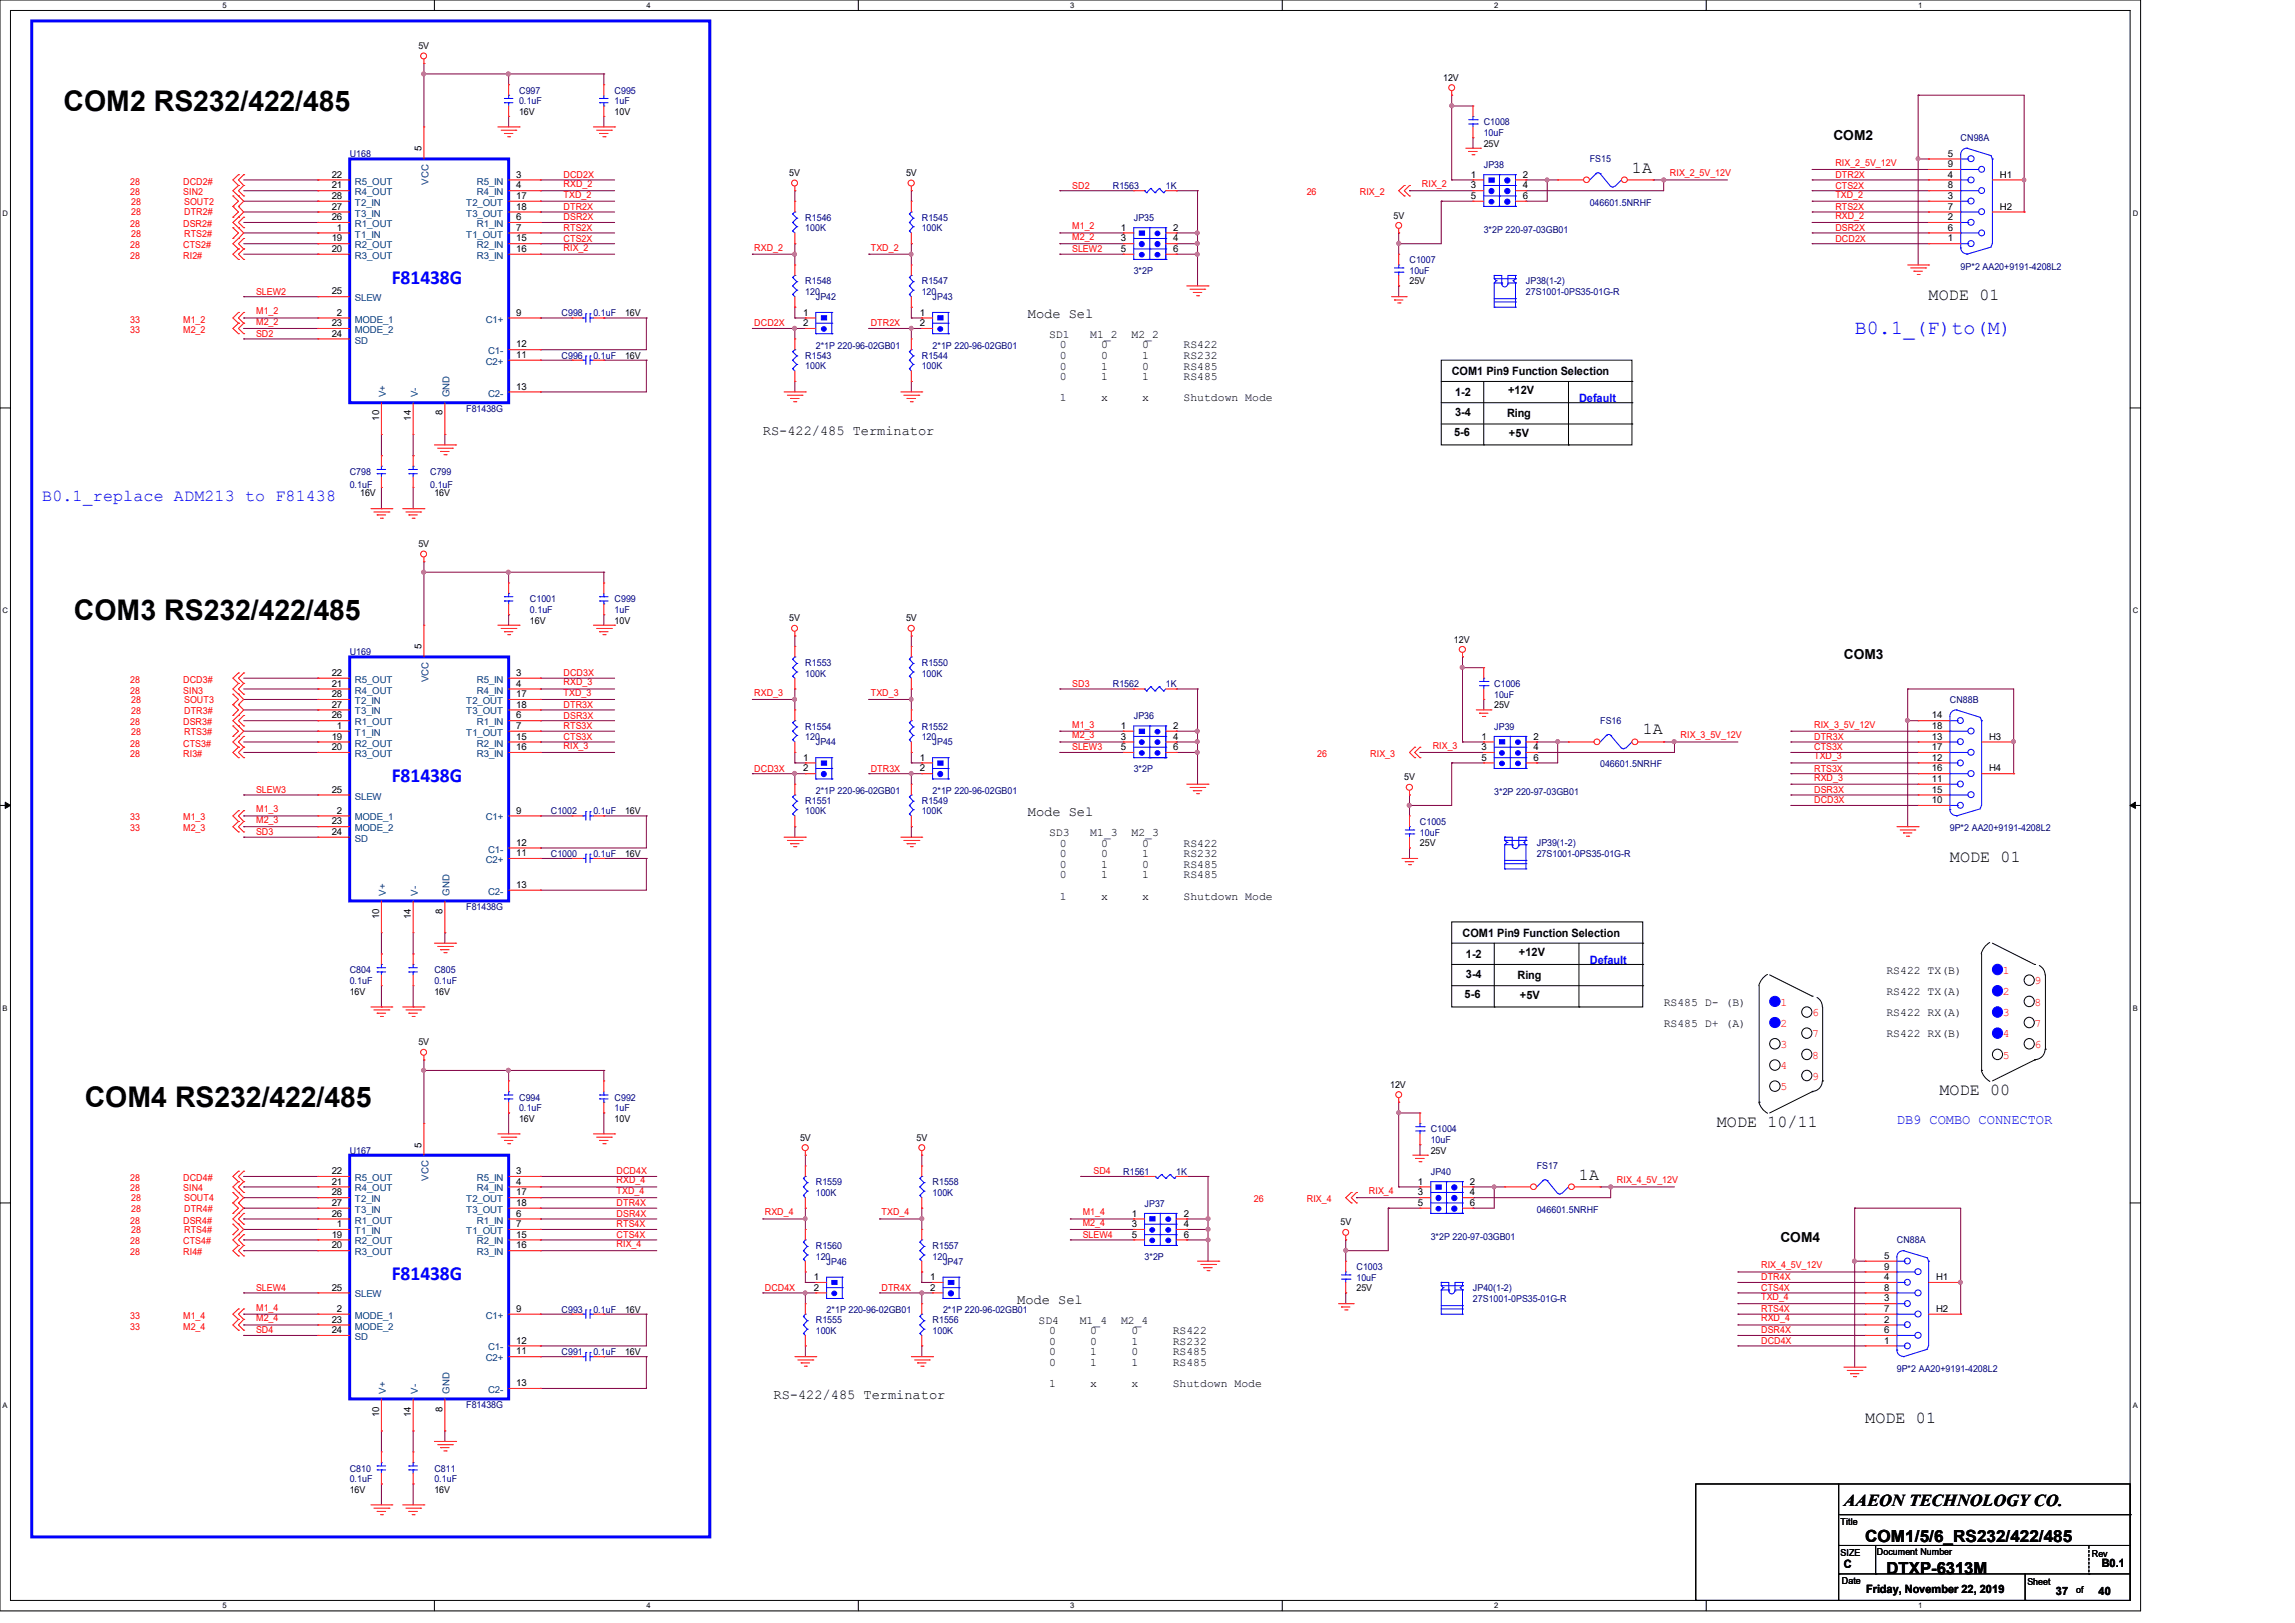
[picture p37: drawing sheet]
<svg xmlns="http://www.w3.org/2000/svg" width="297mm" height="210mm" viewBox="0 0 297 210" stroke-linecap="round" stroke-linejoin="round" font-family="sans-serif">
<defs><g id="words">
<g font-size="3.7">
<text x="8.2" y="14.4">COM2 RS232/422/485</text>
<text x="9.6" y="80.2">COM3 RS232/422/485</text>
<text x="11" y="143.3">COM4 RS232/422/485</text>
</g>
<g font-size="2.6" fill="#00f">
<text x="50.7" y="36.7">F81438G</text>
<text x="240" y="43.2">B0.1_(F)to(M)</text>
<text x="50.7" y="101.2">F81438G</text>
<text x="50.7" y="165.6">F81438G</text>
</g>
<g font-size="2.2">
<text x="211.2" y="22.4">1A</text>
<text x="249.6" y="38.8">MODE 01</text>
<text x="212.6" y="95">1A</text>
<text x="252.3" y="111.5">MODE 01</text>
<text x="251" y="141.6">MODE 00</text>
<text x="222.2" y="145.8">MODE 10/11</text>
<text x="204.3" y="152.7">1A</text>
<text x="241.4" y="184.2">MODE 01</text>
<text x="238.6" y="194.8">AAEON TECHNOLOGY CO.</text>
<text x="241.4" y="199.5">COM1/5/6_RS232/422/485</text>
<text x="244.1" y="203.6">DTXP-6313M</text>
</g>
<text font-size="2.2" fill="#00f" x="5.5" y="64.9">B0.1_replace ADM213 to F81438</text>
<g font-size="1.8">
<text x="237.3" y="18.1">COM2</text>
<text x="133" y="41.1">Mode Sel</text>
<text x="98.7" y="56.3">RS-422/485 Terminator</text>
<text x="238.6" y="85.3">COM3</text>
<text x="133" y="105.6">Mode Sel</text>
<text x="230.4" y="160.7">COM4</text>
<text x="131.7" y="168.7">Mode Sel</text>
<text x="100.1" y="181.1">RS-422/485 Terminator</text>
</g>
<text font-size="1.8" fill="#00f" x="245.5" y="145.4">DB9 COMBO CONNECTOR</text>
<g font-size="1.5">
<text x="135.8" y="43.7">SD1</text>
<text x="137.2" y="45.1">0</text>
<text x="137.2" y="46.5">0</text>
<text x="137.2" y="47.8">0</text>
<text x="141.1" y="43.7">M1_2</text>
<text x="142.5" y="45.1">0</text>
<text x="142.5" y="46.5">0</text>
<text x="142.5" y="47.8">1</text>
<text x="146.4" y="43.7">M2_2</text>
<text x="147.8" y="45.1">0</text>
<text x="147.8" y="46.5">1</text>
<text x="147.8" y="47.8">0</text>
<text x="153.2" y="45.1">RS422</text>
<text x="153.2" y="46.5">RS232</text>
<text x="153.2" y="47.8">RS485</text>
<text x="137.2" y="49.2">0</text>
<text x="137.2" y="51.9">1</text>
<text x="142.5" y="49.2">1</text>
<text x="142.5" y="51.9">x</text>
<text x="147.8" y="49.2">1</text>
<text x="147.8" y="51.9">x</text>
<text x="153.2" y="49.2">RS485</text>
<text x="153.2" y="51.9">Shutdown Mode</text>
<text x="187.9" y="48.5">COM1 Pin9 Function Selection</text>
<text x="188.3" y="53.9">3-4</text>
<text x="188.3" y="51.3">1-2</text>
<text x="195.2" y="51">+12V</text>
<text x="188.2" y="56.5">5-6</text>
<text x="195" y="54">Ring</text>
<text x="195.3" y="56.6">+5V</text>
<text x="135.8" y="108.2">SD3</text>
<text x="137.2" y="109.6">0</text>
<text x="137.2" y="111">0</text>
<text x="137.2" y="112.3">0</text>
<text x="137.2" y="113.7">0</text>
<text x="141.1" y="108.2">M1_3</text>
<text x="142.5" y="109.6">0</text>
<text x="142.5" y="111">0</text>
<text x="142.5" y="112.3">1</text>
<text x="142.5" y="113.7">1</text>
<text x="146.4" y="108.2">M2_3</text>
<text x="147.8" y="109.6">0</text>
<text x="147.8" y="111">1</text>
<text x="147.8" y="112.3">0</text>
<text x="147.8" y="113.7">1</text>
<text x="153.2" y="109.6">RS422</text>
<text x="153.2" y="111">RS232</text>
<text x="153.2" y="112.3">RS485</text>
<text x="153.2" y="113.7">RS485</text>
<text x="137.2" y="116.4">1</text>
<text x="142.5" y="116.4">x</text>
<text x="147.8" y="116.4">x</text>
<text x="153.2" y="116.4">Shutdown Mode</text>
<text x="189.3" y="121.2">COM1 Pin9 Function Selection</text>
<text x="189.7" y="124">1-2</text>
<text x="196.6" y="123.7">+12V</text>
<text x="189.5" y="129.2">5-6</text>
<text x="189.7" y="126.6">3-4</text>
<text x="196.4" y="126.7">Ring</text>
<text x="196.7" y="129.3">+5V</text>
<text x="215.3" y="130.1">RS485 D- (B)</text>
<text x="244.1" y="128.8">RS422 TX(A)</text>
<text x="244.1" y="126">RS422 TX(B)</text>
<text x="244.1" y="131.5">RS422 RX(A)</text>
<text x="215.3" y="132.9">RS485 D+ (A)</text>
<text x="244.1" y="134.2">RS422 RX(B)</text>
<text x="134.4" y="171.3">SD4</text>
<text x="135.8" y="172.7">0</text>
<text x="139.7" y="171.3">M1_4</text>
<text x="141.1" y="172.7">0</text>
<text x="145.1" y="171.3">M2_4</text>
<text x="146.4" y="172.7">0</text>
<text x="151.8" y="172.7">RS422</text>
<text x="135.8" y="174">0</text>
<text x="135.8" y="175.4">0</text>
<text x="135.8" y="176.8">0</text>
<text x="135.8" y="179.5">1</text>
<text x="141.1" y="174">0</text>
<text x="141.1" y="175.4">1</text>
<text x="141.1" y="176.8">1</text>
<text x="141.1" y="179.5">x</text>
<text x="146.4" y="174">1</text>
<text x="146.4" y="175.4">0</text>
<text x="146.4" y="176.8">1</text>
<text x="146.4" y="179.5">x</text>
<text x="151.8" y="174">RS232</text>
<text x="151.8" y="175.4">RS485</text>
<text x="151.8" y="176.8">RS485</text>
<text x="151.8" y="179.5">Shutdown Mode</text>
<text x="238.6" y="202.9">C</text>
<text x="272" y="202.8">B0.1</text>
<text x="241.5" y="206.1">Friday, November 22, 2019</text>
<text x="266.1" y="206.4">37</text>
<text x="271.6" y="206.4">40</text>
</g>
<g font-size="1.5" fill="#00f">
<text x="204.3" y="52.1">Default</text>
<text x="205.7" y="124.8">Default</text>
</g>
<g font-size="1.5" fill="#f00">
<text x="230.4" y="130.1">1</text>
<text x="234.5" y="131.5">6</text>
<text x="259.2" y="126">1</text>
<text x="259.2" y="128.8">2</text>
<text x="259.2" y="131.5">3</text>
<text x="263.3" y="130.1">8</text>
<text x="263.3" y="127.4">9</text>
<text x="230.4" y="132.9">2</text>
<text x="230.4" y="135.6">3</text>
<text x="234.5" y="134.2">7</text>
<text x="234.5" y="137">8</text>
<text x="259.2" y="134.2">4</text>
<text x="259.2" y="137">5</text>
<text x="263.3" y="135.6">6</text>
<text x="263.3" y="132.9">7</text>
<text x="230.4" y="138.4">4</text>
<text x="230.4" y="141.1">5</text>
<text x="234.5" y="139.7">9</text>
</g>
<g font-size="1.2">
<text x="54.1" y="6.3">5V</text>
<text x="186.8" y="10.5">12V</text>
<text x="67.2" y="14.9">16V</text>
<text x="79.5" y="14.9">10V</text>
<text x="42.9" y="23">22</text>
<text x="54.6" y="19.6" transform="rotate(-90 54.6 19.6)">5</text>
<text x="66.8" y="23">3</text>
<text x="102.1" y="22.8">5V</text>
<text x="117.3" y="22.8">5V</text>
<text x="190.4" y="23">1</text>
<text x="192" y="19">25V</text>
<text x="197.1" y="23">2</text>
<text x="252.1" y="20.3">5</text>
<text x="252.1" y="21.6">9</text>
<text x="252.1" y="23">4</text>
<text x="258.8" y="23">H1</text>
<text x="42.9" y="24.4">21</text>
<text x="42.9" y="28.5">26</text>
<text x="42.9" y="27.1">27</text>
<text x="42.9" y="25.7">28</text>
<text x="43.6" y="29.8">1</text>
<text x="66.8" y="24.4">4</text>
<text x="66.8" y="28.5">6</text>
<text x="66.8" y="29.8">7</text>
<text x="66.8" y="25.7">17</text>
<text x="66.8" y="27.1">18</text>
<text x="145.1" y="29.8">1</text>
<text x="151.8" y="29.8">2</text>
<text x="180.3" y="28.3">5V</text>
<text x="190.4" y="24.4">3</text>
<text x="190.4" y="25.7">5</text>
<text x="197.1" y="24.4">4</text>
<text x="197.1" y="25.7">6</text>
<text x="252.1" y="24.4">8</text>
<text x="252.1" y="25.7">3</text>
<text x="252.1" y="27.1">7</text>
<text x="252.1" y="28.5">2</text>
<text x="252.1" y="29.8">6</text>
<text x="258.8" y="27.1">H2</text>
<text x="42.9" y="31.2">19</text>
<text x="42.9" y="32.6">20</text>
<text x="66.8" y="31.2">15</text>
<text x="66.8" y="32.6">16</text>
<text x="145.1" y="31.2">3</text>
<text x="145.1" y="32.6">5</text>
<text x="151.8" y="31.2">4</text>
<text x="151.8" y="32.6">6</text>
<text x="252.1" y="31.2">1</text>
<text x="42.9" y="38.1">25</text>
<text x="43.6" y="40.9">2</text>
<text x="66.8" y="40.9">9</text>
<text x="80.9" y="40.9">16V</text>
<text x="103.9" y="40.9">1</text>
<text x="119" y="40.9">1</text>
<text x="182.4" y="36.8">25V</text>
<text x="42.9" y="42.2">23</text>
<text x="42.9" y="43.6">24</text>
<text x="66.8" y="46.3">11</text>
<text x="66.8" y="45">12</text>
<text x="80.9" y="46.4">16V</text>
<text x="103.9" y="42.2">2</text>
<text x="119" y="42.2">2</text>
<text x="57.3" y="53.8" transform="rotate(-90 57.3 53.8)">8</text>
<text x="66.8" y="50.4">13</text>
<text x="49.1" y="54.4" transform="rotate(-90 49.1 54.4)">10</text>
<text x="53.2" y="54.4" transform="rotate(-90 53.2 54.4)">14</text>
<text x="46.6" y="64.2">16V</text>
<text x="56.2" y="64.2">16V</text>
<text x="54.1" y="70.8">5V</text>
<text x="68.6" y="80.7">16V</text>
<text x="79.5" y="80.7">10V</text>
<text x="102.1" y="80.4">5V</text>
<text x="117.3" y="80.4">5V</text>
<text x="188.2" y="83.1">12V</text>
<text x="42.9" y="88.9">21</text>
<text x="42.9" y="87.5">22</text>
<text x="54.6" y="84" transform="rotate(-90 54.6 84)">5</text>
<text x="66.8" y="87.5">3</text>
<text x="66.8" y="88.9">4</text>
<text x="42.9" y="95.7">19</text>
<text x="42.9" y="93">26</text>
<text x="42.9" y="91.6">27</text>
<text x="42.9" y="90.2">28</text>
<text x="43.6" y="94.3">1</text>
<text x="66.8" y="93">6</text>
<text x="66.8" y="94.3">7</text>
<text x="66.8" y="95.7">15</text>
<text x="66.8" y="90.2">17</text>
<text x="66.8" y="91.6">18</text>
<text x="145.1" y="94.3">1</text>
<text x="145.1" y="95.7">3</text>
<text x="151.8" y="94.3">2</text>
<text x="151.8" y="95.7">4</text>
<text x="191.7" y="95.7">1</text>
<text x="193.4" y="91.7">25V</text>
<text x="198.5" y="95.7">2</text>
<text x="250" y="93">14</text>
<text x="250" y="94.3">18</text>
<text x="250" y="95.7">13</text>
<text x="257.4" y="95.7">H3</text>
<text x="42.9" y="97.1">20</text>
<text x="66.8" y="97.1">16</text>
<text x="103.9" y="98.4">1</text>
<text x="103.9" y="99.8">2</text>
<text x="119" y="98.4">1</text>
<text x="119" y="99.8">2</text>
<text x="145.1" y="97.1">5</text>
<text x="151.8" y="97.1">6</text>
<text x="181.7" y="101">5V</text>
<text x="191.7" y="97.1">3</text>
<text x="191.7" y="98.4">5</text>
<text x="198.5" y="97.1">4</text>
<text x="198.5" y="98.4">6</text>
<text x="250" y="97.1">17</text>
<text x="250" y="98.4">12</text>
<text x="250" y="99.8">16</text>
<text x="250" y="101.2">11</text>
<text x="257.4" y="99.8">H4</text>
<text x="42.9" y="106.7">23</text>
<text x="42.9" y="102.6">25</text>
<text x="43.6" y="105.3">2</text>
<text x="66.8" y="105.3">9</text>
<text x="80.9" y="105.4">16V</text>
<text x="250" y="102.6">15</text>
<text x="250" y="103.9">10</text>
<text x="42.9" y="108">24</text>
<text x="66.8" y="110.8">11</text>
<text x="66.8" y="109.4">12</text>
<text x="80.9" y="110.9">16V</text>
<text x="183.8" y="109.5">25V</text>
<text x="49.1" y="118.9" transform="rotate(-90 49.1 118.9)">10</text>
<text x="53.2" y="118.9" transform="rotate(-90 53.2 118.9)">14</text>
<text x="57.3" y="118.2" transform="rotate(-90 57.3 118.2)">8</text>
<text x="66.8" y="114.9">13</text>
<text x="45.3" y="128.7">16V</text>
<text x="56.2" y="128.7">16V</text>
<text x="54.1" y="135.3">5V</text>
<text x="179.9" y="140.8">12V</text>
<text x="54.6" y="148.5" transform="rotate(-90 54.6 148.5)">5</text>
<text x="67.2" y="145.2">16V</text>
<text x="79.5" y="145.2">10V</text>
<text x="103.5" y="147.6">5V</text>
<text x="118.6" y="147.6">5V</text>
<text x="185.2" y="149.3">25V</text>
<text x="42.9" y="153.3">21</text>
<text x="42.9" y="151.9">22</text>
<text x="42.9" y="154.7">28</text>
<text x="66.8" y="151.9">3</text>
<text x="66.8" y="153.3">4</text>
<text x="66.8" y="154.7">17</text>
<text x="183.5" y="153.3">1</text>
<text x="183.5" y="154.7">3</text>
<text x="190.2" y="153.3">2</text>
<text x="190.2" y="154.7">4</text>
<text x="42.9" y="160.1">19</text>
<text x="42.9" y="161.5">20</text>
<text x="42.9" y="157.4">26</text>
<text x="42.9" y="156">27</text>
<text x="43.6" y="158.8">1</text>
<text x="66.8" y="157.4">6</text>
<text x="66.8" y="158.8">7</text>
<text x="66.8" y="160.1">15</text>
<text x="66.8" y="161.5">16</text>
<text x="66.8" y="156">18</text>
<text x="146.5" y="157.4">1</text>
<text x="146.5" y="158.8">3</text>
<text x="146.5" y="160.1">5</text>
<text x="153.2" y="157.4">2</text>
<text x="153.2" y="158.8">4</text>
<text x="153.2" y="160.1">6</text>
<text x="173.5" y="158.6">5V</text>
<text x="183.5" y="156">5</text>
<text x="190.2" y="156">6</text>
<text x="42.9" y="167">25</text>
<text x="105.3" y="165.6">1</text>
<text x="105.3" y="167">2</text>
<text x="120.4" y="165.6">1</text>
<text x="120.4" y="167">2</text>
<text x="175.6" y="167.1">25V</text>
<text x="243.8" y="162.9">5</text>
<text x="243.8" y="164.3">9</text>
<text x="243.8" y="165.6">4</text>
<text x="243.8" y="167">8</text>
<text x="250.6" y="165.6">H1</text>
<text x="42.9" y="171.2">23</text>
<text x="42.9" y="172.5">24</text>
<text x="43.6" y="169.8">2</text>
<text x="66.8" y="169.8">9</text>
<text x="66.8" y="173.9">12</text>
<text x="80.9" y="169.8">16V</text>
<text x="243.8" y="168.4">3</text>
<text x="243.8" y="169.8">7</text>
<text x="243.8" y="171.2">2</text>
<text x="243.8" y="172.5">6</text>
<text x="243.8" y="173.9">1</text>
<text x="250.6" y="169.8">H2</text>
<text x="66.8" y="175.3">11</text>
<text x="66.8" y="179.4">13</text>
<text x="80.9" y="175.3">16V</text>
<text x="49.1" y="183.3" transform="rotate(-90 49.1 183.3)">10</text>
<text x="53.2" y="183.3" transform="rotate(-90 53.2 183.3)">14</text>
<text x="57.3" y="182.7" transform="rotate(-90 57.3 182.7)">8</text>
<text x="45.3" y="193.2">16V</text>
<text x="56.2" y="193.2">16V</text>
<text x="238.2" y="197.4">Title</text>
<text x="238.2" y="201.4">SIZE</text>
<text x="242.9" y="201.3">Document Number</text>
<text x="270.7" y="201.5">Rev</text>
<text x="238.4" y="204.9">Date</text>
<text x="262.4" y="205.1">Sheet</text>
<text x="268.7" y="206.2">of</text>
</g>
<g font-size="1.2" fill="#000080">
<text x="67.2" y="12.1">C997</text>
<text x="67.2" y="13.5">0.1uF</text>
<text x="79.5" y="12.1">C995</text>
<text x="79.5" y="13.5">1uF</text>
<text x="192" y="16.2">C1008</text>
<text x="192" y="17.6">10uF</text>
<text x="45.3" y="20.3">U168</text>
<text x="192" y="21.7">JP38</text>
<text x="205.7" y="21">FS15</text>
<text x="253.7" y="18.3">CN98A</text>
<text x="104.2" y="28.6">R1546</text>
<text x="104.2" y="29.9">100K</text>
<text x="119.3" y="28.6">R1545</text>
<text x="119.3" y="29.9">100K</text>
<text x="144" y="24.4">R1563</text>
<text x="146.7" y="28.6">JP35</text>
<text x="150.9" y="24.4">1K</text>
<text x="205.7" y="26.6">046601.5NRHF</text>
<text x="146.7" y="35.4">3*2P</text>
<text x="182.4" y="34">C1007</text>
<text x="182.4" y="35.4">10uF</text>
<text x="192" y="30.2">3*2P 220-97-03GB01</text>
<text x="253.7" y="34.9">9P*2 AA20+9191-4208L2</text>
<text x="72.7" y="40.9">C998</text>
<text x="76.8" y="40.9">0.1uF</text>
<text x="104.2" y="36.8">R1548</text>
<text x="104.2" y="38.1">120</text>
<text x="105.6" y="38.9">JP42</text>
<text x="119.3" y="36.8">R1547</text>
<text x="119.3" y="38.1">120</text>
<text x="120.7" y="38.9">JP43</text>
<text x="197.5" y="36.8">JP38(1-2)</text>
<text x="197.5" y="38.1">27S1001-0PS35-01G-R</text>
<text x="72.7" y="46.4">C996</text>
<text x="76.8" y="46.4">0.1uF</text>
<text x="104.2" y="46.4">R1543</text>
<text x="104.2" y="47.8">100K</text>
<text x="105.6" y="45.2">2*1P 220-96-02GB01</text>
<text x="119.3" y="46.4">R1544</text>
<text x="119.3" y="47.8">100K</text>
<text x="120.7" y="45.2">2*1P 220-96-02GB01</text>
<text x="60.3" y="53.3">F81438G</text>
<text x="45.3" y="61.5">C798</text>
<text x="45.3" y="63.1">0.1uF</text>
<text x="55.7" y="61.5">C799</text>
<text x="55.7" y="63.1">0.1uF</text>
<text x="68.6" y="77.9">C1001</text>
<text x="79.5" y="77.9">C999</text>
<text x="68.6" y="79.3">0.1uF</text>
<text x="79.5" y="79.3">1uF</text>
<text x="45.3" y="84.8">U169</text>
<text x="104.2" y="86.1">R1553</text>
<text x="104.2" y="87.5">100K</text>
<text x="119.3" y="86.1">R1550</text>
<text x="119.3" y="87.5">100K</text>
<text x="144" y="88.9">R1562</text>
<text x="150.9" y="88.9">1K</text>
<text x="193.4" y="88.9">C1006</text>
<text x="104.2" y="94.4">R1554</text>
<text x="104.2" y="95.8">120</text>
<text x="119.3" y="94.4">R1552</text>
<text x="119.3" y="95.8">120</text>
<text x="146.7" y="93">JP36</text>
<text x="193.4" y="90.3">10uF</text>
<text x="193.4" y="94.4">JP39</text>
<text x="207.1" y="93.7">FS16</text>
<text x="252.3" y="91">CN88B</text>
<text x="105.6" y="96.4">JP44</text>
<text x="120.7" y="96.4">JP45</text>
<text x="146.7" y="99.9">3*2P</text>
<text x="207.1" y="99.3">046601.5NRHF</text>
<text x="71.3" y="105.4">C1002</text>
<text x="76.8" y="105.4">0.1uF</text>
<text x="104.2" y="104">R1551</text>
<text x="104.2" y="105.4">100K</text>
<text x="105.6" y="102.7">2*1P 220-96-02GB01</text>
<text x="119.3" y="104">R1549</text>
<text x="119.3" y="105.4">100K</text>
<text x="120.7" y="102.7">2*1P 220-96-02GB01</text>
<text x="183.8" y="106.7">C1005</text>
<text x="193.4" y="102.9">3*2P 220-97-03GB01</text>
<text x="252.3" y="107.6">9P*2 AA20+9191-4208L2</text>
<text x="71.3" y="110.9">C1000</text>
<text x="76.8" y="110.9">0.1uF</text>
<text x="183.8" y="108.1">10uF</text>
<text x="198.9" y="109.5">JP39(1-2)</text>
<text x="198.9" y="110.9">27S1001-0PS35-01G-R</text>
<text x="60.3" y="117.7">F81438G</text>
<text x="45.3" y="125.9">C804</text>
<text x="56.2" y="125.9">C805</text>
<text x="45.3" y="127.3">0.1uF</text>
<text x="56.2" y="127.3">0.1uF</text>
<text x="67.2" y="142.4">C994</text>
<text x="67.2" y="143.8">0.1uF</text>
<text x="79.5" y="142.4">C992</text>
<text x="79.5" y="143.8">1uF</text>
<text x="45.3" y="149.3">U167</text>
<text x="185.2" y="146.5">C1004</text>
<text x="185.2" y="147.9">10uF</text>
<text x="105.6" y="153.4">R1559</text>
<text x="105.6" y="154.7">100K</text>
<text x="120.7" y="153.4">R1558</text>
<text x="120.7" y="154.7">100K</text>
<text x="145.4" y="152">R1561</text>
<text x="152.2" y="152">1K</text>
<text x="185.2" y="152">JP40</text>
<text x="198.9" y="151.3">FS17</text>
<text x="105.6" y="161.6">R1560</text>
<text x="120.7" y="161.6">R1557</text>
<text x="148.1" y="156.1">JP37</text>
<text x="185.2" y="160.5">3*2P 220-97-03GB01</text>
<text x="198.9" y="156.9">046601.5NRHF</text>
<text x="245.5" y="160.9">CN88A</text>
<text x="105.6" y="163">120</text>
<text x="107" y="163.7">JP46</text>
<text x="120.7" y="163">120</text>
<text x="122" y="163.7">JP47</text>
<text x="148.1" y="163">3*2P</text>
<text x="175.6" y="164.3">C1003</text>
<text x="175.6" y="165.7">10uF</text>
<text x="190.6" y="167.1">JP40(1-2)</text>
<text x="72.7" y="169.8">C993</text>
<text x="76.8" y="169.8">0.1uF</text>
<text x="105.6" y="171.2">R1555</text>
<text x="105.6" y="172.6">100K</text>
<text x="107" y="170">2*1P 220-96-02GB01</text>
<text x="120.7" y="171.2">R1556</text>
<text x="120.7" y="172.6">100K</text>
<text x="122" y="170">2*1P 220-96-02GB01</text>
<text x="190.6" y="168.4">27S1001-0PS35-01G-R</text>
<text x="72.7" y="175.3">C991</text>
<text x="76.8" y="175.3">0.1uF</text>
<text x="245.5" y="177.5">9P*2 AA20+9191-4208L2</text>
<text x="60.3" y="182.2">F81438G</text>
<text x="45.3" y="190.4">C810</text>
<text x="45.3" y="191.8">0.1uF</text>
<text x="56.2" y="190.4">C811</text>
<text x="56.2" y="191.8">0.1uF</text>
</g>
<g font-size="1.2" fill="#f00">
<text x="16.8" y="23.9">28</text>
<text x="23.7" y="23.9">DCD2#</text>
<text x="72.9" y="23">DCD2X</text>
<text x="216.1" y="22.8">RIX_2_5V_12V</text>
<text x="237.5" y="21.5">RIX_2_5V_12V</text>
<text x="237.5" y="23">DTR2X</text>
<text x="16.8" y="25.3">28</text>
<text x="16.8" y="29.4">28</text>
<text x="17" y="26.5">28</text>
<text x="17" y="27.9">28</text>
<text x="23.7" y="25.3">SIN2</text>
<text x="23.7" y="29.4">DSR2#</text>
<text x="23.8" y="26.5">SOUT2</text>
<text x="23.8" y="27.9">DTR2#</text>
<text x="72.9" y="25.6">TXD_2</text>
<text x="72.9" y="29.9">RTS2X</text>
<text x="72.9" y="24.2">RXD_2</text>
<text x="72.9" y="27.2">DTR2X</text>
<text x="72.9" y="28.5">DSR2X</text>
<text x="138.8" y="29.7">M1_2</text>
<text x="138.8" y="24.4">SD2</text>
<text x="169.1" y="25.3">26</text>
<text x="176" y="25.3">RIX_2</text>
<text x="184" y="24.2">RIX_2</text>
<text x="237.5" y="25.6">TXD_2</text>
<text x="237.5" y="27.2">RTS2X</text>
<text x="237.5" y="28.3">RXD_2</text>
<text x="237.5" y="29.9">DSR2X</text>
<text x="237.5" y="24.4">CTS2X</text>
<text x="16.8" y="32.1">28</text>
<text x="16.8" y="33.5">28</text>
<text x="17" y="30.6">28</text>
<text x="23.7" y="32.1">CTS2#</text>
<text x="23.7" y="33.5">RI2#</text>
<text x="23.8" y="30.6">RTS2#</text>
<text x="72.9" y="32.4">RIX_2</text>
<text x="72.9" y="31.3">CTS2X</text>
<text x="97.6" y="32.4">RXD_2</text>
<text x="112.7" y="32.4">TXD_2</text>
<text x="138.8" y="32.6">SLEW2</text>
<text x="138.8" y="31.1">M2_2</text>
<text x="237.5" y="31.3">DCD2X</text>
<text x="16.8" y="41.7">33</text>
<text x="23.7" y="41.7">M1_2</text>
<text x="33.1" y="38.1">SLEW2</text>
<text x="33.1" y="40.7">M1_2</text>
<text x="16.8" y="43.1">33</text>
<text x="23.7" y="43.1">M2_2</text>
<text x="33.1" y="42">M2_2</text>
<text x="33.1" y="43.6">SD2</text>
<text x="97.6" y="42.2">DCD2X</text>
<text x="112.7" y="42.2">DTR2X</text>
<text x="16.8" y="89.7">28</text>
<text x="16.8" y="88.3">28</text>
<text x="23.7" y="89.7">SIN3</text>
<text x="23.7" y="88.3">DCD3#</text>
<text x="72.9" y="88.7">RXD_3</text>
<text x="72.9" y="87.5">DCD3X</text>
<text x="138.8" y="88.9">SD3</text>
<text x="16.8" y="93.9">28</text>
<text x="17" y="91">28</text>
<text x="17" y="92.3">28</text>
<text x="17" y="95.1">28</text>
<text x="23.7" y="93.9">DSR3#</text>
<text x="23.8" y="91">SOUT3</text>
<text x="23.8" y="92.3">DTR3#</text>
<text x="23.8" y="95.1">RTS3#</text>
<text x="72.9" y="90">TXD_3</text>
<text x="72.9" y="94.4">RTS3X</text>
<text x="72.9" y="91.6">DTR3X</text>
<text x="72.9" y="93">DSR3X</text>
<text x="72.9" y="95.8">CTS3X</text>
<text x="97.6" y="90">RXD_3</text>
<text x="112.7" y="90">TXD_3</text>
<text x="138.8" y="94.1">M1_3</text>
<text x="138.8" y="95.5">M2_3</text>
<text x="217.5" y="95.5">RIX_3_5V_12V</text>
<text x="234.8" y="94.1">RIX_3_5V_12V</text>
<text x="234.8" y="95.8">DTR3X</text>
<text x="16.8" y="96.6">28</text>
<text x="16.8" y="98">28</text>
<text x="23.7" y="96.6">CTS3#</text>
<text x="23.7" y="98">RI3#</text>
<text x="72.9" y="96.9">RIX_3</text>
<text x="97.6" y="99.9">DCD3X</text>
<text x="112.7" y="99.9">DTR3X</text>
<text x="138.8" y="97.1">SLEW3</text>
<text x="170.5" y="98">26</text>
<text x="177.3" y="98">RIX_3</text>
<text x="185.4" y="96.9">RIX_3</text>
<text x="234.8" y="98.3">TXD_3</text>
<text x="234.8" y="99.9">RTS3X</text>
<text x="234.8" y="101">RXD_3</text>
<text x="234.8" y="97.1">CTS3X</text>
<text x="16.8" y="106.2">33</text>
<text x="16.8" y="107.6">33</text>
<text x="23.7" y="106.2">M1_3</text>
<text x="23.7" y="107.6">M2_3</text>
<text x="33.1" y="106.5">M2_3</text>
<text x="33.1" y="102.6">SLEW3</text>
<text x="33.1" y="105.1">M1_3</text>
<text x="234.8" y="102.6">DSR3X</text>
<text x="234.8" y="104">DCD3X</text>
<text x="33.1" y="108.1">SD3</text>
<text x="16.8" y="154.2">28</text>
<text x="16.8" y="152.8">28</text>
<text x="17" y="155.4">28</text>
<text x="23.7" y="154.2">SIN4</text>
<text x="23.7" y="152.8">DCD4#</text>
<text x="23.8" y="155.4">SOUT4</text>
<text x="79.8" y="154.5">TXD_4</text>
<text x="79.8" y="153.1">RXD_4</text>
<text x="79.8" y="152">DCD4X</text>
<text x="141.5" y="152">SD4</text>
<text x="162.3" y="155.6">26</text>
<text x="169.1" y="155.6">RIX_4</text>
<text x="177.2" y="154.5">RIX_4</text>
<text x="209.2" y="153.1">RIX_4_5V_12V</text>
<text x="16.8" y="158.3">28</text>
<text x="16.8" y="161">28</text>
<text x="17" y="156.8">28</text>
<text x="17" y="159.6">28</text>
<text x="23.7" y="158.3">DSR4#</text>
<text x="23.7" y="161">CTS4#</text>
<text x="23.8" y="156.8">DTR4#</text>
<text x="23.8" y="159.6">RTS4#</text>
<text x="79.8" y="158.8">RTS4X</text>
<text x="79.8" y="161.4">RIX_4</text>
<text x="79.8" y="156.1">DTR4X</text>
<text x="79.8" y="157.5">DSR4X</text>
<text x="79.8" y="160.2">CTS4X</text>
<text x="99" y="157.3">RXD_4</text>
<text x="114.1" y="157.3">TXD_4</text>
<text x="140.1" y="160.2">SLEW4</text>
<text x="140.1" y="157.3">M1_4</text>
<text x="140.1" y="158.6">M2_4</text>
<text x="16.8" y="162.4">28</text>
<text x="23.7" y="162.4">RI4#</text>
<text x="33.1" y="167">SLEW4</text>
<text x="99" y="167">DCD4X</text>
<text x="114.1" y="167">DTR4X</text>
<text x="227.9" y="165.7">DTR4X</text>
<text x="227.9" y="167">CTS4X</text>
<text x="227.9" y="164.1">RIX_4_5V_12V</text>
<text x="16.8" y="170.6">33</text>
<text x="16.8" y="172">33</text>
<text x="23.7" y="170.6">M1_4</text>
<text x="23.7" y="172">M2_4</text>
<text x="33.1" y="171">M2_4</text>
<text x="33.1" y="169.6">M1_4</text>
<text x="33.1" y="172.5">SD4</text>
<text x="227.9" y="168.2">TXD_4</text>
<text x="227.9" y="169.8">RTS4X</text>
<text x="227.9" y="171">RXD_4</text>
<text x="227.9" y="173.9">DCD4X</text>
<text x="227.9" y="172.5">DSR4X</text>
</g>
<g font-size="1.2" fill="#004080">
<text x="45.9" y="23.9">R5_OUT</text>
<text x="55.5" y="23.9" transform="rotate(-90 55.5 23.9)">VCC</text>
<text x="61.7" y="23.9">R5_IN</text>
<text x="45.9" y="25.3">R4_OUT</text>
<text x="45.9" y="29.4">R1_OUT</text>
<text x="45.9" y="28">T3_IN</text>
<text x="45.9" y="26.6">T2_IN</text>
<text x="60.3" y="26.6">T2_OUT</text>
<text x="60.3" y="28">T3_OUT</text>
<text x="61.7" y="25.3">R4_IN</text>
<text x="61.7" y="29.4">R1_IN</text>
<text x="45.9" y="30.7">T1_IN</text>
<text x="45.9" y="32.1">R2_OUT</text>
<text x="45.9" y="33.5">R3_OUT</text>
<text x="60.3" y="30.7">T1_OUT</text>
<text x="61.7" y="32.1">R2_IN</text>
<text x="61.7" y="33.5">R3_IN</text>
<text x="45.9" y="41.7">MODE_1</text>
<text x="45.9" y="39">SLEW</text>
<text x="62.9" y="41.7">C1+</text>
<text x="45.9" y="43.1">MODE_2</text>
<text x="45.9" y="44.4">SD</text>
<text x="62.9" y="47.2">C2+</text>
<text x="63.2" y="45.8">C1-</text>
<text x="50" y="51.4" transform="rotate(-90 50 51.4)">V+</text>
<text x="54.1" y="51.4" transform="rotate(-90 54.1 51.4)">V-</text>
<text x="58.2" y="51.4" transform="rotate(-90 58.2 51.4)">GND</text>
<text x="63.2" y="51.3">C2-</text>
<text x="45.9" y="89.7">R4_OUT</text>
<text x="45.9" y="88.3">R5_OUT</text>
<text x="55.5" y="88.3" transform="rotate(-90 55.5 88.3)">VCC</text>
<text x="61.7" y="88.3">R5_IN</text>
<text x="61.7" y="89.7">R4_IN</text>
<text x="45.9" y="95.2">T1_IN</text>
<text x="45.9" y="93.9">R1_OUT</text>
<text x="45.9" y="92.5">T3_IN</text>
<text x="45.9" y="91.1">T2_IN</text>
<text x="60.3" y="95.2">T1_OUT</text>
<text x="60.3" y="91.1">T2_OUT</text>
<text x="60.3" y="92.5">T3_OUT</text>
<text x="61.7" y="93.9">R1_IN</text>
<text x="45.9" y="96.6">R2_OUT</text>
<text x="45.9" y="98">R3_OUT</text>
<text x="61.7" y="96.6">R2_IN</text>
<text x="61.7" y="98">R3_IN</text>
<text x="45.9" y="106.2">MODE_1</text>
<text x="45.9" y="107.6">MODE_2</text>
<text x="45.9" y="103.5">SLEW</text>
<text x="62.9" y="106.2">C1+</text>
<text x="45.9" y="108.9">SD</text>
<text x="62.9" y="111.7">C2+</text>
<text x="63.2" y="110.3">C1-</text>
<text x="50" y="115.9" transform="rotate(-90 50 115.9)">V+</text>
<text x="54.1" y="115.9" transform="rotate(-90 54.1 115.9)">V-</text>
<text x="58.2" y="115.9" transform="rotate(-90 58.2 115.9)">GND</text>
<text x="63.2" y="115.8">C2-</text>
<text x="45.9" y="154.2">R4_OUT</text>
<text x="45.9" y="152.8">R5_OUT</text>
<text x="45.9" y="155.6">T2_IN</text>
<text x="55.5" y="152.8" transform="rotate(-90 55.5 152.8)">VCC</text>
<text x="60.3" y="155.6">T2_OUT</text>
<text x="61.7" y="152.8">R5_IN</text>
<text x="61.7" y="154.2">R4_IN</text>
<text x="45.9" y="159.7">T1_IN</text>
<text x="45.9" y="161">R2_OUT</text>
<text x="45.9" y="158.3">R1_OUT</text>
<text x="45.9" y="156.9">T3_IN</text>
<text x="60.3" y="159.7">T1_OUT</text>
<text x="60.3" y="156.9">T3_OUT</text>
<text x="61.7" y="158.3">R1_IN</text>
<text x="61.7" y="161">R2_IN</text>
<text x="45.9" y="162.4">R3_OUT</text>
<text x="45.9" y="167.9">SLEW</text>
<text x="61.7" y="162.4">R3_IN</text>
<text x="45.9" y="170.6">MODE_1</text>
<text x="45.9" y="172">MODE_2</text>
<text x="45.9" y="173.4">SD</text>
<text x="62.9" y="170.6">C1+</text>
<text x="62.9" y="176.1">C2+</text>
<text x="63.2" y="174.7">C1-</text>
<text x="50" y="180.3" transform="rotate(-90 50 180.3)">V+</text>
<text x="54.1" y="180.3" transform="rotate(-90 54.1 180.3)">V-</text>
<text x="58.2" y="180.3" transform="rotate(-90 58.2 180.3)">GND</text>
<text x="63.2" y="180.3">C2-</text>
</g>
<g font-size="1">
<text x="28.8" y="1">5</text>
<text x="83.7" y="1">4</text>
<text x="138.5" y="1">3</text>
<text x="193.4" y="1">2</text>
<text x="248.2" y="1">1</text>
<text x=".3" y="27.9">D</text>
<text x="276" y="27.9">D</text>
<text x=".3" y="79.4">C</text>
<text x="276" y="79.4">C</text>
<text x=".3" y="130.8">B</text>
<text x="276" y="130.8">B</text>
<text x=".3" y="182.2">A</text>
<text x="276" y="182.2">A</text>
<text x="28.8" y="208.1">5</text>
<text x="83.7" y="208.1">4</text>
<text x="138.5" y="208.1">3</text>
<text x="193.4" y="208.1">2</text>
<text x="248.2" y="208.1">1</text>
</g>
</g></defs>
<path d="M0 0h277v208.4h-277zM1.4 1.4h274.3v205.7h-274.3z" fill="none" stroke="#000" stroke-width=".13"/>
<g fill="#fff">
<path d="M28.8 .1h.5v1.1h-.5z"/>
<path d="M28.8 207.2h.5v1.1h-.5z"/>
</g>
<path d="M56.2 0v1.4M56.2 207.1v1.3" fill="none" stroke="#000" stroke-width=".13"/>
<g fill="#fff">
<path d="M83.7 .1h.5v1.1h-.5z"/>
<path d="M83.7 207.2h.5v1.1h-.5z"/>
</g>
<path d="M111.1 0v1.4M111.1 207.1v1.3" fill="none" stroke="#000" stroke-width=".13"/>
<g fill="#fff">
<path d="M138.5 .1h.6v1.1h-.6z"/>
<path d="M138.5 207.2h.6v1.1h-.6z"/>
</g>
<path d="M165.9 0v1.4M165.9 207.1v1.3" fill="none" stroke="#000" stroke-width=".13"/>
<g fill="#fff">
<path d="M193.4 .1h.5v1.1h-.5z"/>
<path d="M193.4 207.2h.5v1.1h-.5z"/>
</g>
<path d="M220.8 0v1.4M220.8 207.1v1.3" fill="none" stroke="#000" stroke-width=".13"/>
<g fill="#fff">
<path d="M248.2 .1h.6v1.1h-.6z"/>
<path d="M248.2 207.2h.6v1.1h-.6z"/>
<path d="M.3 27.1h.8v1.1h-.8z"/>
<path d="M276 27.1h.7v1.1h-.7z"/>
<path d="M.3 78.5h.8v1.1h-.8z"/>
<path d="M276 78.5h.7v1.1h-.7z"/>
</g>
<path d="M0 52.8h1.4M275.7 52.8h1.3" fill="none" stroke="#000" stroke-width=".13"/>
<g fill="#fff">
<path d="M.3 129.9h.7v1.1h-.7z"/>
<path d="M276 129.9h.6v1.1h-.6z"/>
</g>
<path d="M0 104.2h1.4M275.7 104.2h1.3" fill="none" stroke="#000" stroke-width=".13"/>
<path d="M.7 103.8l.7 .4-.7 .4zM275.7 104.2l.7-.4v.8z" fill="#000" stroke="#000" stroke-width=".13"/>
<g fill="#fff">
<path d="M.3 181.4h.7v1.1h-.7z"/>
<path d="M276 181.4h.6v1.1h-.6z"/>
</g>
<g fill="none" stroke="#000" stroke-width=".13">
<path d="M186.5 46.6h24.7v11h-24.7zM186.5 49.4h24.7M186.5 52.1h24.7M186.5 54.9h24.7M192 57.6h.1M192 49.4v8.2M203 57.6h.1M203 49.4v8.2M211.2 49.4h.1M211.2 52.1h.1M211.2 54.9h.1M187.9 119.3h24.7v11h-24.7z"/>
<path d="M187.9 122h24.7M187.9 124.8h24.7M187.9 127.6h24.7M193.4 130.3h.1M193.4 122v8.3M204.3 130.3h.1M204.3 122v8.3M212.6 122h.1M212.6 124.8h.1M212.6 127.6h.1M227.7 127.6v15M228.7 126.1a2.37 2.37 0 0 0-1.1 1.4"/>
<path d="M229 126.2l5.5 2.7M234.5 128.9h.1M235.1 129.1a1.36 1.36 0 0 1 .7 1.2M235.8 139.9a1.35 1.35 0 0 1-1.3 1.3M235.9 139.9h.1M235.9 130.3v9.6M256.4 138.5a2.37 2.37 0 0 0 1.1 1.4M256.5 138.5h.1M256.5 123.4v15.1M257.5 122a2.38 2.38 0 0 0-1.1 1.4M257.9 122l5.4 2.8M263.3 124.8h.1"/>
<path d="M263.3 137.2h.1M263.3 137.2l-5.4 2.7M263.9 124.9a1.36 1.36 0 0 1 .8 1.3M264.7 135.8a1.35 1.35 0 0 1-1.4 1.3M264.7 135.8h.1M264.7 126.2v9.6M0 155.7h1.4M227.6 142.6a2.36 2.36 0 0 0 1.2 1.5M227.7 142.6h.1M234.5 141.3h.1M234.5 141.3l-5.5 2.7M275.7 155.7h1.3"/>
<path d="M219.5 192h56.2v15.1h-56.2zM238 200h.1M238 200h37.7M238 192v15.1M238.1 196h37.6M242.7 200v3.7M275.7 196h.1M238 203.7h.1M238 207.1h.1M238 203.7h37.7M242.7 203.7h.1M262.1 207.1h.1"/>
<path d="M262.1 203.7v3.4"/>
<circle cx="229.7" cy="135.1" r=".68"/>
<circle cx="229.7" cy="137.8" r=".68"/>
<circle cx="233.8" cy="136.4" r=".67"/>
<circle cx="233.8" cy="139.2" r=".67"/>
<circle cx="233.8" cy="131" r=".67"/>
<circle cx="233.8" cy="133.7" r=".67"/>
<circle cx="258.5" cy="136.4" r=".67"/>
<circle cx="262.6" cy="135.1" r=".67"/>
<circle cx="262.6" cy="132.3" r=".67"/>
<circle cx="262.6" cy="129.6" r=".67"/>
<circle cx="262.6" cy="126.8" r=".67"/>
<circle cx="229.7" cy="140.5" r=".68"/>
</g>
<g fill="#00f" stroke="#00f" stroke-width=".13">
<path d="M121.4 40.9h.6v.5h-.6z" fill-rule="evenodd"/>
<path d="M106.3 98.5h.7v.5h-.7z" fill-rule="evenodd"/>
<circle cx="258.5" cy="128.2" r=".67"/>
<circle cx="258.5" cy="131" r=".67"/>
<circle cx="258.5" cy="133.7" r=".67"/>
<circle cx="258.5" cy="125.4" r=".67"/>
<circle cx="229.7" cy="132.3" r=".67"/>
<circle cx="229.7" cy="129.6" r=".67"/>
<circle cx="121.7" cy="42.6" r=".31"/>
<circle cx="106.6" cy="100.2" r=".33"/>
</g>
<path d="M4.1 2.7h87.8v196.2h-87.8zM45.3 20.6h20.5v31.5h-20.5z" fill="none" stroke="#00f" stroke-width=".38"/>
<g fill="none" stroke="#800040" stroke-width=".13">
<path d="M54.9 8.2h.1M54.9 9.6h.1M54.9 8.2v8.2M54.9 9.6h23.2M65.8 9.6h.1M65.8 15.1h.1M65.8 9.6v1.4M65.8 15.1v1.3M78.1 15.1h.1M78.1 9.6h.1M78.1 9.6v1.4M78.1 15.1v1.3"/>
<path d="M187.9 13.7h.1M187.9 12.3h.1M187.9 13.7h2.7M187.9 12.3v11M190.6 17.8h.1M190.6 17.8v1.4M248.2 12.3h.1M248.2 12.3h13.8v15.1M248.2 12.3v22M31.5 38.4h.1M31.5 26h9.6M31.5 30.1h9.6"/>
<path d="M31.5 24.7h9.6M31.5 32.9h9.6M31.5 27.4h9.6M31.5 23.3h9.6M31.5 28.8h9.6M31.5 31.5h9.6M31.5 38.4h9.6M41.1 23.3h.1M41.1 24.7h.1M41.1 26h.1M41.1 27.4h.1M41.1 30.1h.1"/>
<path d="M41.1 28.8h.1M41.1 31.5h.1M41.1 32.9h.1M69.9 26h.1M69.9 30.1h.1M69.9 24.7h.1M69.9 32.9h.1M69.9 27.4h.1M69.9 23.3h.1M69.9 28.8h.1M69.9 31.5h.1M69.9 26h9.6"/>
<path d="M69.9 30.1h9.6M69.9 24.7h9.6M69.9 32.9h9.6M69.9 27.4h9.6M69.9 23.3h9.6M69.9 28.8h9.6M69.9 31.5h9.6M97.4 32.9h.1M97.4 32.9h5.5M102.9 32.9h.1M102.9 39.8h.1M102.9 31.5h.1"/>
<path d="M102.9 24.7h.1M102.9 24.7v1.3M102.9 31.5v2.8M102.9 39.8v1.3M112.4 32.9h.1M112.4 32.9h5.5M117.9 31.5h.1M117.9 24.7h.1M117.9 32.9h.1M117.9 39.8h.1M117.9 24.7v1.3M117.9 31.5v2.8"/>
<path d="M117.9 39.8v1.3M137.2 32.9h.1M137.2 30.1h.1M137.2 31.5h.1M137.2 24.7h.1M137.2 30.1h8.2M137.2 24.7h9.5M137.2 32.9h8.2M137.2 31.5h8.2M152.2 32.9h.1M152.2 24.7h.1M152.2 30.1h.1"/>
<path d="M152.2 31.5h.1M152.2 30.1h2.8M152.2 24.7h2.8M152.2 32.9h2.8M152.2 31.5h2.8M155 32.9h.1M155 24.7h.1M155 31.5h.1M155 30.1h.1M155 24.7v12.3M181 31.5h.1M181 37h.1"/>
<path d="M181 30.1h.1M181 30.1v2.8M181 37v1.4M182.4 24.7h.1M182.4 24.7h8.2M186.5 26h.1M186.5 26h4.1M186.5 26v5.5h-5.5M187.9 23.3h.1M187.9 23.3h2.7M197.5 26h.1M197.5 24.7h.1"/>
<path d="M197.5 23.3h.1M197.5 23.3h4.1M200.2 23.3h.1M200.2 23.3v2.7h-2.7M214 23.3h.1M214 23.3h9.6M215.3 23.3h.1M215.3 23.3v1.4h-17.8M234.5 21.9h.1M234.5 26h.1M234.5 27.4h.1M234.5 28.8h.1"/>
<path d="M234.5 23.3h.1M234.5 30.1h.1M234.5 24.7h.1M234.5 31.5h.1M234.5 26h15.1M234.5 30.1h15.1M234.5 24.7h15.1M234.5 27.4h15.1M234.5 23.3h15.1M234.5 28.8h15.1M234.5 31.5h15.1M234.5 21.9h15.1"/>
<path d="M248.2 20.6h.1M248.2 20.6h1.4M262 23.3h.1M262 27.4h.1M31.5 42.5h.1M31.5 41.1h.1M31.5 43.9h.1M31.5 42.5h9.6M31.5 41.1h9.6M31.5 43.9h9.6M49.4 59h.1M49.4 56.2v2.8"/>
<path d="M53.5 59h.1M53.5 56.2v2.8M57.6 56.2h.1M57.6 56.2v1.4M69.9 50.7h.1M69.9 41.1h.1M69.9 45.3h.1M69.9 46.6h.1M69.9 41.1h4.1M69.9 46.6h4.1M78.1 41.1h.1M78.1 46.6h.1"/>
<path d="M78.1 41.1h5.6M78.1 46.6h5.6M83.7 41.1h.1M83.7 46.6h.1M83.7 41.1v4.2h-13.8M83.7 46.6v4.1h-13.8M97.4 42.5h.1M97.4 42.5h6.8M102.9 41.1h.1M102.9 42.5h.1M102.9 49.4h.1M102.9 41.1h1.3"/>
<path d="M102.9 42.5v1.4M102.9 49.4v1.3M112.4 42.5h.1M112.4 42.5h6.9M117.9 42.5h.1M117.9 49.4h.1M117.9 41.1h.1M117.9 41.1h1.4M117.9 42.5v1.4M117.9 49.4v1.3M49.4 65.8h.1M49.4 63.1v2.7"/>
<path d="M53.5 65.8h.1M53.5 63.1v2.7M54.9 72.7h.1M54.9 74h.1M54.9 72.7v8.2M54.9 74h23.2M65.8 74h.1M65.8 79.5h.1M65.8 74v1.4M65.8 79.5v1.4M78.1 79.5h.1M78.1 74h.1"/>
<path d="M78.1 74v1.4M78.1 79.5v1.4M31.5 90.5h9.6M31.5 94.6h9.6M31.5 89.2h9.6M31.5 97.4h9.6M31.5 91.9h9.6M31.5 87.8h9.6M31.5 93.3h9.6M31.5 96h9.6M41.1 87.8h.1M41.1 89.2h.1"/>
<path d="M41.1 90.5h.1M41.1 91.9h.1M41.1 94.6h.1M41.1 93.3h.1M41.1 96h.1M41.1 97.4h.1M69.9 90.5h.1M69.9 94.6h.1M69.9 89.2h.1M69.9 97.4h.1M69.9 91.9h.1M69.9 87.8h.1"/>
<path d="M69.9 93.3h.1M69.9 96h.1M69.9 90.5h9.6M69.9 94.6h9.6M69.9 89.2h9.6M69.9 97.4h9.6M69.9 91.9h9.6M69.9 87.8h9.6M69.9 93.3h9.6M69.9 96h9.6M97.4 90.5h.1M97.4 90.5h5.5"/>
<path d="M102.9 90.5h.1M102.9 97.4h.1M102.9 98.7h.1M102.9 89.2h.1M102.9 82.3h.1M102.9 98.7h1.3M102.9 82.3v1.4M102.9 89.2v2.7M102.9 97.4v1.3M112.4 90.5h.1M112.4 90.5h5.5M117.9 89.2h.1"/>
<path d="M117.9 82.3h.1M117.9 90.5h.1M117.9 97.4h.1M117.9 98.7h.1M117.9 98.7h1.4M117.9 82.3v1.4M117.9 89.2v2.7M117.9 97.4v1.3M137.2 97.4h.1M137.2 94.6h.1M137.2 96h.1M137.2 89.2h.1"/>
<path d="M137.2 94.6h8.2M137.2 89.2h9.5M137.2 97.4h8.2M137.2 96h8.2M152.2 97.4h.1M152.2 89.2h.1M152.2 94.6h.1M152.2 96h.1M152.2 94.6h2.8M152.2 89.2h2.8M152.2 97.4h2.8M152.2 96h2.8"/>
<path d="M155 97.4h.1M155 89.2h.1M155 96h.1M155 94.6h.1M155 89.2v12.3M183.8 97.4h.1M183.8 97.4h8.2M187.9 98.7h.1M187.9 98.7v5.5h-5.5M187.9 98.7h4.1M189.3 86.4h.1M189.3 85h.1"/>
<path d="M189.3 96h.1M189.3 96h2.7M189.3 86.4h2.7M189.3 85v11M192 90.5h.1M192 90.5v1.4M198.9 98.7h.1M198.9 97.4h.1M198.9 96h.1M198.9 96h4.1M201.6 96h.1M201.6 96v2.7h-2.7"/>
<path d="M215.3 96h.1M215.3 96h9.6M216.7 96h.1M216.7 96v1.4h-17.8M231.8 94.6h.1M231.8 98.7h.1M231.8 96h.1M231.8 97.4h.1M231.8 94.6h16.4M231.8 97.4h16.4M231.8 96h16.4M231.8 98.7h16.4"/>
<path d="M246.9 89.2h.1M246.9 93.3h.1M246.9 89.2h13.7v10.9M246.9 93.3h1.3M246.9 89.2v17.8M260.6 96h.1M31.5 107h.1M31.5 102.9h.1M31.5 105.6h.1M31.5 108.3h.1M31.5 107h9.6M31.5 105.6h9.6"/>
<path d="M31.5 102.9h9.6M31.5 108.3h9.6M69.9 115.2h.1M69.9 105.6h.1M69.9 109.7h.1M69.9 111.1h.1M69.9 105.6h4.1M69.9 111.1h4.1M78.1 105.6h.1M78.1 111.1h.1M78.1 105.6h5.6M78.1 111.1h5.6"/>
<path d="M83.7 105.6h.1M83.7 111.1h.1M83.7 105.6v4.1h-13.8M83.7 111.1v4.1h-13.8M97.4 100.1h.1M97.4 100.1h6.8M102.9 100.1h.1M102.9 107h.1M102.9 100.1v1.4M102.9 107v1.3M112.4 100.1h.1M112.4 100.1h6.9"/>
<path d="M117.9 100.1h.1M117.9 107h.1M117.9 100.1v1.4M117.9 107v1.3M182.4 104.2h.1M182.4 109.7h.1M182.4 102.9h.1M182.4 102.9v2.7M182.4 109.7v1.4M231.8 100.1h.1M231.8 101.5h.1M231.8 102.9h.1"/>
<path d="M231.8 104.2h.1M231.8 102.9h16.4M231.8 104.2h16.4M231.8 100.1h16.4M231.8 101.5h16.4M246.9 107h.1M260.6 100.1h.1M49.4 130.3h.1M49.4 123.4h.1M49.4 120.7v2.7M49.4 127.6v2.7M53.5 123.4h.1"/>
<path d="M53.5 130.3h.1M53.5 120.7v2.7M53.5 127.6v2.7M54.9 137.2h.1M54.9 138.5h.1M54.9 137.2v8.2M54.9 138.5h23.2M57.6 120.7h.1M57.6 120.7v1.3M65.8 138.5h.1M65.8 138.5v1.4M78.1 138.5h.1"/>
<path d="M78.1 138.5v1.4M31.5 152.2h.1M31.5 153.6h.1M31.5 155h.1M31.5 156.3h.1M31.5 159.1h.1M31.5 157.7h.1M31.5 159.1h9.6M31.5 157.7h9.6M31.5 152.2h9.6M31.5 155h9.6M31.5 153.6h9.6"/>
<path d="M31.5 156.3h9.6M65.8 144h.1M65.8 144v2.7M69.9 155h.1M69.9 159.1h.1M69.9 153.6h.1M69.9 156.3h.1M69.9 152.2h.1M69.9 157.7h.1M69.9 159.1h15.1M69.9 157.7h15.1M69.9 152.2h15.1"/>
<path d="M69.9 155h15.1M69.9 153.6h15.1M69.9 156.3h15.1M78.1 144h.1M78.1 144v2.7M98.7 157.7h.1M98.7 157.7h5.5M104.2 157.7h.1M104.2 156.3h.1M104.2 149.5h.1M104.2 149.5v1.4M104.2 156.3v2.8"/>
<path d="M113.8 157.7h.1M113.8 157.7h5.5M119.3 156.3h.1M119.3 149.5h.1M119.3 157.7h.1M119.3 149.5v1.4M119.3 156.3v2.8M138.5 157.7h.1M138.5 159.1h.1M138.5 159.1h8.2M138.5 157.7h8.2M139.9 152.2h.1"/>
<path d="M139.9 152.2h8.2M153.6 159.1h.1M153.6 152.2h.1M153.6 157.7h.1M153.6 159.1h2.7M153.6 157.7h2.7M153.6 152.2h2.7M156.3 157.7h.1M156.3 152.2h.1M156.3 159.1h.1M156.3 152.2v11M175.6 155h.1"/>
<path d="M175.6 155h8.2M179.7 156.3h.1M179.7 156.3v5.5h-5.5M179.7 156.3h4.1M181 144h.1M181 142.6h.1M181 153.6h.1M181 153.6h2.8M181 142.6v11M181 144h2.8M183.8 148.1h.1M183.8 148.1v1.4"/>
<path d="M190.6 156.3h.1M190.6 155h.1M190.6 153.6h.1M190.6 153.6h4.1M193.4 153.6h.1M193.4 153.6v2.7h-2.8M207.1 153.6h.1M207.1 153.6h9.6M208.4 153.6h.1M208.4 153.6v1.4h-17.8M240 156.3h.1M240 156.3v20.6"/>
<path d="M240 156.3h13.7v13.8M31.5 171.4h.1M31.5 167.3h.1M31.5 170.1h.1M31.5 172.8h.1M31.5 160.4h.1M31.5 161.8h.1M31.5 160.4h9.6M31.5 171.4h9.6M31.5 170.1h9.6M31.5 167.3h9.6M31.5 172.8h9.6"/>
<path d="M31.5 161.8h9.6M69.9 179.7h.1M69.9 170.1h.1M69.9 174.2h.1M69.9 175.6h.1M69.9 161.8h.1M69.9 160.4h.1M69.9 160.4h15.1M69.9 170.1h4.1M69.9 175.6h4.1M69.9 161.8h15.1M78.1 170.1h.1"/>
<path d="M78.1 175.6h.1M78.1 170.1h5.6M78.1 175.6h5.6M83.7 170.1h.1M83.7 175.6h.1M83.7 175.6v4.1h-13.8M83.7 170.1v4.1h-13.8M98.7 167.3h.1M98.7 167.3h6.9M104.2 164.6h.1M104.2 165.9h.1M104.2 167.3h.1"/>
<path d="M104.2 174.2h.1M104.2 165.9h1.4M104.2 164.6v1.3M104.2 167.3v1.4M104.2 174.2v1.4M113.8 167.3h.1M113.8 167.3h6.9M119.3 167.3h.1M119.3 174.2h.1M119.3 164.6h.1M119.3 165.9h.1M119.3 165.9h1.4"/>
<path d="M119.3 164.6v1.3M119.3 167.3v1.4M119.3 174.2v1.4M138.5 160.4h.1M138.5 160.4h8.2M153.6 160.4h.1M153.6 160.4h2.7M156.3 160.4h.1M174.2 161.8h.1M174.2 167.3h.1M174.2 160.4h.1M174.2 160.4v2.8"/>
<path d="M174.2 167.3v1.4M224.9 168.7h.1M224.9 170.1h.1M224.9 171.4h.1M224.9 165.9h.1M224.9 174.2h.1M224.9 172.8h.1M224.9 167.3h.1M224.9 164.6h.1M224.9 171.4h16.5M224.9 170.1h16.5M224.9 174.2h16.5"/>
<path d="M224.9 167.3h16.5M224.9 172.8h16.5M224.9 168.7h16.5M224.9 165.9h16.5M224.9 164.6h16.5M240 163.2h.1M240 163.2h1.4M253.7 165.9h.1M253.7 170.1h.1M49.4 192h.1M49.4 185.2h.1M49.4 185.2v2.7"/>
<path d="M49.4 192v2.7M53.5 185.2h.1M53.5 192h.1M53.5 185.2v2.7M53.5 192v2.7M57.6 185.2h.1M57.6 185.2v1.3"/>
</g>
<g fill="#f0f" stroke="#f0f" stroke-width=".13">
<circle cx="54.8" cy="138.5" r=".25"/>
<circle cx="65.8" cy="138.5" r=".25"/>
<circle cx="156.3" cy="157.7" r=".25"/>
<circle cx="156.3" cy="160.4" r=".25"/>
<circle cx="156.3" cy="159.1" r=".25"/>
<circle cx="253.7" cy="165.9" r=".25"/>
<circle cx="240" cy="163.2" r=".25"/>
<circle cx="54.8" cy="74" r=".25"/>
<circle cx="65.8" cy="74" r=".25"/>
<circle cx="154.9" cy="97.3" r=".25"/>
<circle cx="154.9" cy="94.6" r=".25"/>
<circle cx="154.9" cy="96" r=".25"/>
<circle cx="54.8" cy="9.6" r=".25"/>
<circle cx="65.8" cy="9.6" r=".25"/>
<circle cx="154.9" cy="30.1" r=".25"/>
<circle cx="154.9" cy="32.9" r=".25"/>
<circle cx="154.9" cy="31.5" r=".25"/>
<circle cx="181" cy="31.5" r=".25"/>
<circle cx="200.2" cy="23.3" r=".24"/>
<circle cx="215.3" cy="23.3" r=".25"/>
<circle cx="187.9" cy="13.7" r=".25"/>
<circle cx="182.4" cy="104.2" r=".25"/>
<circle cx="189.2" cy="86.4" r=".25"/>
<circle cx="201.6" cy="96" r=".25"/>
<circle cx="216.7" cy="96" r=".25"/>
<circle cx="260.6" cy="96" r=".25"/>
<circle cx="248.2" cy="20.5" r=".24"/>
<circle cx="246.8" cy="93.2" r=".25"/>
<circle cx="174.2" cy="161.8" r=".25"/>
<circle cx="208.4" cy="153.6" r=".25"/>
<circle cx="181" cy="144" r=".25"/>
<circle cx="193.3" cy="153.6" r=".24"/>
<circle cx="261.9" cy="23.3" r=".24"/>
<circle cx="102.8" cy="32.9" r=".25"/>
<circle cx="117.9" cy="42.5" r=".24"/>
<circle cx="102.8" cy="42.5" r=".25"/>
<circle cx="117.9" cy="32.9" r=".24"/>
<circle cx="117.9" cy="100.1" r=".24"/>
<circle cx="102.8" cy="100.1" r=".25"/>
<circle cx="102.8" cy="90.5" r=".25"/>
<circle cx="117.9" cy="90.5" r=".24"/>
<circle cx="119.3" cy="167.3" r=".25"/>
<circle cx="119.3" cy="157.7" r=".25"/>
<circle cx="104.2" cy="167.3" r=".24"/>
<circle cx="104.2" cy="157.7" r=".24"/>
</g>
<g fill="none" stroke="#f00" stroke-width=".13">
<path d="M54.9 8.2h.1M54.9 16.4h.1M54.9 7.7v.5M54.9 16.4v4.2M64.4 16.4h2.8M64.9 16.8h1.9M65.3 17.3h.1M65.3 17.3h1.1M65.7 17.7h.3M66 17.7h.1M66.8 16.8h.1M67.2 16.4h.1"/>
<path d="M76.8 16.4h2.7M77.2 16.8h1.9M77.6 17.3h.1M77.6 17.3h1.1M78 17.7h.3M78.1 11h.1M78.1 15.1h.1M78.1 11v1.3M78.1 13.7v1.4M78.3 17.7h.1M79.1 16.8h.1M79.5 16.4h.1"/>
<path d="M187.9 12.3h.1M187.9 11.8v.5M189.7 19.2h1.9M190.1 19.6h.1M190.1 19.6h1.1M190.6 17.8h.1M190.6 13.7h.1M190.6 13.7v1.4M190.6 16.4v1.4M191.6 19.2h.1M30.1 26.7h.1M30.1 25.4h.1"/>
<path d="M30.1 28.1h.1M30.1 30.9h.1M30.1 29.5h.1M30.1 25.4l.8 .6-.8 .7M30.1 26.7l.8 .7-.8 .7M30.1 29.5l.8 .6-.8 .8M30.9 25.4h.1M30.9 26.7h.1M30.9 24h.1M30.9 28.1h.1M30.9 22.6h.1M30.9 29.5h.1"/>
<path d="M30.9 30.9h.1M30.9 32.2h.1M30.9 33.6h.1M30.9 25.4l.6 .6-.6 .7M30.9 24l-.8 .7 .8 .7M30.9 26.7l.6 .7-.6 .7M30.9 22.6l-.8 .7 .8 .7M30.9 28.1l-.8 .7 .8 .7M30.9 30.9l-.8 .6 .8 .7M30.9 32.2l-.8 .7 .8 .7M30.9 29.5l.6 .6-.6 .8M31.5 24h.1"/>
<path d="M31.5 25.4h.1M31.5 22.6h.1M31.5 28.1h.1M31.5 29.5h.1M31.5 30.9h.1M31.5 32.2h.1M31.5 33.6h.1M31.5 24l-.6 .7 .6 .7M31.5 22.6l-.6 .7 .6 .7M31.5 28.1l-.6 .7 .6 .7M31.5 30.9l-.6 .6 .6 .7M31.5 32.2l-.6 .7 .6 .7"/>
<path d="M41.1 30.1h.1M41.1 31.5h.1M41.1 32.9h.1M41.1 24.7h.1M41.1 23.3h.1M41.1 38.4h.1M41.1 28.8h.1M41.1 27.4h.1M41.1 26h.1M41.1 38.4h4.2M41.1 30.1h4.2M41.1 23.3h4.2"/>
<path d="M41.1 24.7h4.2M41.1 28.8h4.2M41.1 31.5h4.2M41.1 32.9h4.2M41.1 26h4.2M41.1 27.4h4.2M65.8 30.1h4.1M65.8 23.3h4.1M65.8 24.7h4.1M65.8 28.8h4.1M65.8 31.5h4.1M65.8 32.9h4.1"/>
<path d="M65.8 26h4.1M65.8 27.4h4.1M69.9 23.3h.1M69.9 24.7h.1M69.9 28.8h.1M69.9 30.1h.1M69.9 31.5h.1M69.9 32.9h.1M69.9 26h.1M69.9 27.4h.1M102.9 24.7h.1M102.9 24.1v.6"/>
<path d="M117.9 24.7h.1M117.9 24.1v.6M153.6 37h2.7M154 37.4h1.9M154.4 37.8h.1M154.4 37.8h1.1M154.9 38.3h.2M155.1 38.3h.1M155.9 37.4h.1M156.3 37h.1M180.1 38.4h1.9M180.5 38.8h.1"/>
<path d="M180.5 38.8h1.1M180.9 39.2h.3M181 30.1h.1M181 29.6v.5M181.2 39.2h.1M181.7 24h.1M181.7 25.4h.1M181.7 24l-.7 .7 .7 .7M182 38.4h.1M182.4 24h.1M182.4 25.4h.1M182.4 24l-.7 .7 .7 .7"/>
<path d="M190.5 20h.3M190.8 20h.1M246.9 34.3h2.7M247.3 34.7h1.9M247.7 35.1h.1M247.7 35.1h1.1M248.1 35.5h.3M248.4 35.5h.1M249.2 34.7h.1M249.6 34.3h.1M30.9 40.4h.1M30.9 41.8h.1"/>
<path d="M30.9 43.2h.1M30.9 40.4l-.8 .7 .8 .7M30.9 41.8l-.8 .7 .8 .7M31.5 40.4h.1M31.5 41.8h.1M31.5 43.2h.1M31.5 40.4l-.6 .7 .6 .7M31.5 41.8l-.6 .7 .6 .7M41.1 41.1h.1M41.1 42.5h.1M41.1 43.9h.1M41.1 41.1h4.2"/>
<path d="M41.1 42.5h4.2M41.1 43.9h4.2M49.4 59h.1M49.4 56.2h.1M49.4 52.1v4.1M49.4 59v1.3M53.5 56.2h.1M53.5 52.1v4.1M56.2 57.6h2.8M56.6 58h1.9M57 58.4h.1M57 58.4h1.1"/>
<path d="M57.4 58.8h.3M57.6 56.2h.1M57.6 52.1v4.1M57.7 58.8h.1M58.5 58h.1M59 57.6h.1M65.8 50.7h4.1M65.8 41.1h4.1M65.8 46.6h4.1M65.8 45.3h4.1M69.9 41.1h.1M69.9 46.6h.1"/>
<path d="M69.9 45.3h.1M69.9 50.7h.1M74 46.6h.1M74 46.6h1.4M76.8 46.6h1.3M78.1 46.6h.1M101.5 50.7h2.7M101.9 51.1h1.9M102.3 51.6h.1M102.3 51.6h1.1M102.7 52h.3M103 52h.1"/>
<path d="M103.8 51.1h.1M104.2 50.7h.1M116.6 50.7h2.7M117 51.1h1.9M117.4 51.6h.1M117.4 51.6h1.1M117.8 52h.3M117.9 49.4h.1M117.9 43.9h.1M117.9 43.9v1.4M117.9 48v1.4M118.1 52h.1"/>
<path d="M118.9 51.1h.1M119.3 50.7h.1M119.3 41.1h.1M119.3 42.5h.1M119.3 41.1h1.4M119.3 42.5h1.4M48 65.8h2.7M48.4 66.3h1.9M48.8 66.6h.1M48.8 66.6h1.1M49.2 67.1h.3M49.4 63.1h.1"/>
<path d="M49.4 61.7v1.4M49.5 67.1h.1M50.3 66.3h.1M50.7 65.8h.1M52.1 65.8h2.8M52.5 66.3h1.9M52.9 66.6h.1M52.9 66.6h1.1M53.3 67.1h.3M53.6 67.1h.1M54.4 66.3h.1M54.9 72.7h.1"/>
<path d="M54.9 65.8h.1M54.9 72.1v.6M30.1 91.2h.1M30.1 89.8h.1M30.1 92.6h.1M30.1 95.3h.1M30.1 93.9h.1M30.1 89.8l.8 .7-.8 .7M30.1 91.2l.8 .7-.8 .7M30.1 93.9l.8 .7-.8 .7M30.9 89.8h.1M30.9 91.2h.1"/>
<path d="M30.9 88.4h.1M30.9 92.6h.1M30.9 87.1h.1M30.9 93.9h.1M30.9 95.3h.1M30.9 96.7h.1M30.9 98h.1M30.9 89.8l.6 .7-.6 .7M30.9 88.4l-.8 .8 .8 .6M30.9 91.2l.6 .7-.6 .7M30.9 87.1l-.8 .7 .8 .6M30.9 92.6l-.8 .7 .8 .6"/>
<path d="M30.9 93.9l.6 .7-1.4 1.4 .8 .7M30.9 96.7l-.8 .7 .8 .6M31.5 88.4h.1M31.5 89.8h.1M31.5 87.1h.1M31.5 92.6h.1M31.5 93.9h.1M31.5 95.3h.1M31.5 96.7h.1M31.5 98h.1M31.5 88.4l-.6 .8 .6 .6M31.5 87.1l-.6 .7 .6 .6"/>
<path d="M31.5 92.6l-.6 .7 .6 .6M31.5 95.3l-.6 .7 .6 .7M31.5 96.7l-.6 .7 .6 .6M64.4 80.9h2.8M64.9 81.3h1.9M65.3 81.7h.1M65.3 81.7h1.1M65.7 82.1h.3M66 82.1h.1M66.8 81.3h.1M67.2 80.9h.1M76.8 80.9h2.7"/>
<path d="M77.2 81.3h1.9M77.6 81.7h.1M77.6 81.7h1.1M78 82.1h.3M78.3 82.1h.1M79.1 81.3h.1M79.5 80.9h.1M102.9 82.3h.1M102.9 89.2h.1M102.9 83.7h.1M102.9 97.4h.1M102.9 91.9h.1"/>
<path d="M102.9 81.7v.6M102.9 83.7v1.3M102.9 87.8v1.4M102.9 91.9v1.4M102.9 96v1.4M104.2 98.7h.1M104.2 98.7h1.4M117.9 82.3h.1M117.9 81.7v.6M183.1 96.7h.1M183.1 98h.1M183.1 96.7l-.7 .7 .7 .6"/>
<path d="M183.8 96.7h.1M183.8 98h.1M183.8 96.7l-.7 .7 .7 .6M189.3 85h.1M189.3 84.5v.5M191.1 91.9h1.9M191.5 92.3h.1M191.5 92.3h1.1M191.9 92.7h.3M192 90.5h.1M192 86.4h.1M192 86.4v1.4"/>
<path d="M192 89.2v1.3M192.2 92.7h.1M193 91.9h.1M30.9 104.9h.1M30.9 106.3h.1M30.9 107.7h.1M30.9 104.9l-.8 .7 .8 .7M30.9 106.3l-.8 .7 .8 .7M31.5 104.9h.1M31.5 106.3h.1M31.5 107.7h.1M31.5 104.9l-.6 .7 .6 .7"/>
<path d="M31.5 106.3l-.6 .7 .6 .7M101.5 108.3h2.7M101.9 108.8h1.9M102.3 109.2h.1M102.3 109.2h1.1M102.7 109.6h.3M103 109.6h.1M103.8 108.8h.1M104.2 108.3h.1M104.2 100.1h.1M104.2 100.1h1.4M116.6 108.3h2.7"/>
<path d="M117 108.8h1.9M117.4 109.2h.1M117.4 109.2h1.1M117.8 109.6h.3M118.1 109.6h.1M118.9 108.8h.1M119.3 108.3h.1M153.6 101.5h2.7M154 101.9h1.9M154.4 102.3h.1M154.4 102.3h1.1M154.9 102.7h.2"/>
<path d="M155.1 102.7h.1M155.9 101.9h.1M156.3 101.5h.1M181.4 111.1h1.9M181.9 111.5h.1M181.9 111.5h1.1M182.3 111.9h.2M182.4 102.9h.1M182.4 102.3v.6M182.5 111.9h.1M183.3 111.1h.1M245.5 107h2.7"/>
<path d="M245.9 107.4h1.9M246.3 107.8h.1M246.3 107.8h1.1M246.7 108.2h.3M247 108.2h.1M247.8 107.4h.1M248.2 107h.1M48 130.3h2.7M48.4 130.7h1.9M48.8 131.1h.1M48.8 131.1h1.1M49.2 131.5h.3"/>
<path d="M49.5 131.5h.1M50.3 130.7h.1M50.7 130.3h.1M52.1 130.3h2.8M52.5 130.7h1.9M52.9 131.1h.1M52.9 131.1h1.1M53.3 131.5h.3M53.6 131.5h.1M54.4 130.7h.1M54.9 137.2h.1M54.9 130.3h.1"/>
<path d="M54.9 136.6v.6M56.2 122h2.8M56.6 122.5h1.9M57 122.9h.1M57 122.9h1.1M57.4 123.3h.3M57.7 123.3h.1M58.5 122.5h.1M59 122h.1M65.8 139.9h.1M65.8 139.9v1.4M30.1 155.7h.1"/>
<path d="M30.1 154.3h.1M30.1 157h.1M30.1 159.8h.1M30.1 158.4h.1M30.1 154.3l.8 .7-.8 .7M30.1 155.7l.8 .6-.8 .7M30.1 158.4l.8 .7-.8 .7M30.9 154.3h.1M30.9 155.7h.1M30.9 152.9h.1M30.9 157h.1M30.9 151.6h.1"/>
<path d="M30.9 158.4h.1M30.9 159.8h.1M30.9 152.9l-.8 .7 1.4 1.4-.6 .7M30.9 155.7l.6 .6-1.4 1.4 .8 .7M30.9 151.6l-.8 .6 .8 .7M30.9 159.8l-.8 .6 .8 .8M30.9 158.4l.6 .7-.6 .7M31.5 152.9h.1M31.5 154.3h.1M31.5 151.6h.1M31.5 157h.1M31.5 158.4h.1"/>
<path d="M31.5 159.8h.1M31.5 152.9l-.6 .7 .6 .7M31.5 151.6l-.6 .6 .6 .7M31.5 157l-.6 .7 .6 .7M31.5 159.8l-.6 .6 .6 .8M64.4 146.7h2.8M64.9 147.2h1.9M65.3 147.6h.1M65.3 147.6h1.1M65.7 148h.3M65.8 144h.1M65.8 142.6v1.4"/>
<path d="M66 148h.1M66.8 147.2h.1M67.2 146.7h.1M76.8 146.7h2.7M77.2 147.2h1.9M77.6 147.6h.1M77.6 147.6h1.1M78 148h.3M78.3 148h.1M79.1 147.2h.1M79.5 146.7h.1M104.2 149.5h.1"/>
<path d="M104.2 148.9v.6M119.3 149.5h.1M119.3 159.1h.1M119.3 156.3h.1M119.3 150.9h.1M119.3 148.9v.6M119.3 150.9v1.3M119.3 155v1.3M119.3 159.1v1.3M148.1 152.2h.1M148.1 152.2h1.4M152.2 152.2h1.4"/>
<path d="M153.6 152.2h.1M174.2 159.9v.5M174.9 154.3h.1M174.9 155.7h.1M174.9 154.3l-.7 .7 .7 .7M175.6 154.3h.1M175.6 155.7h.1M175.6 154.3l-.7 .7 .7 .7M181 142.6h.1M181 142.1v.5M182.8 149.5h1.9M183.2 149.9h.1"/>
<path d="M183.2 149.9h1.1M183.6 150.3h.3M183.9 150.3h.1M184.7 149.5h.1M30.9 169.4h.1M30.9 170.7h.1M30.9 172.1h.1M30.9 161.2h.1M30.9 162.5h.1M30.9 169.4l-.8 .7 .8 .6M30.9 170.7l-.8 .7 .8 .7M30.9 161.2l-.8 .6 .8 .7"/>
<path d="M31.5 169.4h.1M31.5 170.7h.1M31.5 172.1h.1M31.5 161.2h.1M31.5 162.5h.1M31.5 169.4l-.6 .7 .6 .6M31.5 170.7l-.6 .7 .6 .7M31.5 161.2l-.6 .6 .6 .7M74 170.1h.1M74 170.1h1.4M76.8 170.1h1.3M78.1 170.1h.1"/>
<path d="M102.9 175.6h2.7M103.3 176h1.9M103.7 176.4h.1M103.7 176.4h1.1M104.1 176.8h.3M104.2 174.2h.1M104.2 168.7h.1M104.2 168.7v1.4M104.2 172.8v1.4M104.4 176.8h.1M105.2 176h.1M105.6 175.6h.1"/>
<path d="M117.9 175.6h2.8M118.4 176h1.9M118.7 176.4h.1M118.7 176.4h1.1M119.2 176.8h.3M119.3 174.2h.1M119.3 168.7h.1M119.3 164.6h.1M119.3 163.2v1.4M119.3 168.7v1.4M119.3 172.8v1.4M119.5 176.8h.1"/>
<path d="M120.3 176h.1M120.7 175.6h.1M155 163.2h2.7M155.4 163.6h1.9M155.8 164h.1M155.8 164h1.1M156.2 164.4h.3M156.5 164.4h.1M157.3 163.6h.1M157.7 163.2h.1M173.2 168.7h1.9M173.6 169.1h.1"/>
<path d="M173.6 169.1h1.1M174 169.5h.3M174.2 160.4h.1M174.3 169.5h.1M175.1 168.7h.1M238.6 176.9h2.8M239.1 177.3h1.9M239.5 177.8h.1M239.5 177.8h1.1M239.9 178.1h.3M240.2 178.1h.1M241 177.3h.1"/>
<path d="M241.4 176.9h.1M241.4 163.2h.1M241.4 164.6h.1M241.4 165.9h.1M241.4 167.3h.1M241.4 168.7h.1M241.4 170.1h.1M241.4 171.4h.1M241.4 172.8h.1M241.4 174.2h.1M241.4 163.2h4.1M241.4 168.7h4.1"/>
<path d="M241.4 170.1h4.1M241.4 164.6h4.1M241.4 165.9h4.1M241.4 167.3h4.1M241.4 171.4h4.1M241.4 172.8h4.1M241.4 174.2h4.1M249.6 170.1h4.1M249.6 165.9h4.1M253.7 165.9h.1M253.7 170.1h.1M48 194.7h2.7"/>
<path d="M48.4 195.2h1.9M48.8 195.6h.1M48.8 195.6h1.1M49.2 196h.3M49.4 192h.1M49.4 187.9h.1M49.4 187.9v1.4M49.4 190.6v1.4M49.5 196h.1M50.3 195.2h.1M50.7 194.7h.1M52.1 194.7h2.8"/>
<path d="M52.5 195.2h1.9M52.9 195.6h.1M52.9 195.6h1.1M53.3 196h.3M53.6 196h.1M54.4 195.2h.1M54.9 194.7h.1M56.2 186.5h2.8M56.6 186.9h1.9M57 187.3h.1M57 187.3h1.1M57.4 187.7h.3"/>
<path d="M57.7 187.7h.1M58.5 186.9h.1M59 186.5h.1"/>
<circle cx="54.8" cy="7.2" r=".38"/>
<circle cx="187.9" cy="11.3" r=".38"/>
<circle cx="102.8" cy="23.7" r=".38"/>
<circle cx="117.9" cy="23.7" r=".39"/>
<circle cx="181" cy="29.2" r=".38"/>
<circle cx="54.8" cy="71.7" r=".38"/>
<circle cx="102.8" cy="81.3" r=".38"/>
<circle cx="117.9" cy="81.3" r=".39"/>
<circle cx="189.3" cy="84" r=".39"/>
<circle cx="182.4" cy="101.9" r=".39"/>
<circle cx="54.8" cy="136.2" r=".38"/>
<circle cx="104.2" cy="148.5" r=".39"/>
<circle cx="119.3" cy="148.5" r=".38"/>
<circle cx="174.2" cy="159.5" r=".38"/>
<circle cx="181" cy="141.6" r=".38"/>
</g>
<path d="M270.3 200.1v3.6M270.3 203.7h.1" fill="none" stroke="#000" stroke-width=".13" stroke-dasharray=".3"/>
<g fill="none" stroke="#00f" stroke-width=".13">
<path d="M77.6 13.3h.1M77.6 12.7h.1M77.6 13.3h1.1M77.6 12.7h1.1M78.1 13.7h.1M78.1 12.7h.1M78.1 12.3v.4M78.1 13.3v.4M190.1 15.5h1.1M190.1 16h1.1M190.6 15.1h.1M190.6 16h.1"/>
<path d="M190.6 15.1v.4M190.6 16v.4M191.2 15.5h.1M191.2 16h.1M193.4 39.8h.1M193.4 36.6h.1M193.4 36.1h.1M193.4 35.6h.1M193.4 38.7h2.7M193.4 39.1h2.7M193.4 36.1h2.7M193.4 36.6h1"/>
<path d="M193.4 35.6h1v1.1M193.4 39.8h2.7M193.4 35.6v.5M193.4 36.6v3.2M193.4 36.1l.2 .2M193.6 36.3h.1M193.6 36.3l-.2 .3M194.4 36.6h.1M194.4 36.7h.1M195.1 36.7a.38 .38 0 0 1-.4 .4 .38 .38 0 0 1-.3-.4M195.2 36.7h.1M195.2 36.6h.9"/>
<path d="M195.8 36.3h.1M195.8 36.3l.3 .3M196.1 38.7h.1M196.1 39.1h.1M196.1 36.1h.1M196.1 36.6h.1M196.1 39.8h.1M196.1 35.6h.1M196.1 35.6h-.9v1.1M196.1 35.6v.5M196.1 36.6v3.2M196.1 36.1l-.3 .2"/>
<path d="M75.4 46.6h.1M75.4 46.6h.4M75.8 46.1h.1M75.8 46.1v1.1M76.4 46.1h.1M76.4 46.6h.1M76.4 46.1v1.1M76.4 46.6h.4M117.7 45.5h.1M117.7 47.7h.1M117.7 46.6h.1M117.7 45.5l.5 .6"/>
<path d="M117.7 47.7l.2 .3M117.7 46.6l.5 .6M117.9 45.3h.1M117.9 45.3l-.2 .2M118.2 47.2h.1M118.2 46.1h.1M118.2 47.2l-.5 .5M118.2 46.1l-.5 .5M120.7 43.2h.1M120.7 41.8h2M120.7 43.2h2M122.7 40.4h.1"/>
<path d="M122.7 41.8h.1M122.7 43.2h.1M122.7 40.4h-2v2.8M122.7 40.4v2.8M48.8 60.7h.1M48.8 61.3h.1M48.8 60.7h1.1M48.8 61.3h1.1M49.4 60.3h.1M49.4 61.3h.1M49.4 60.3v.4M49.4 61.3v.4"/>
<path d="M102.6 85.3h.1M102.6 87.5h.1M102.6 86.4h.1M102.6 93.5h.1M102.6 95.7h.1M102.6 94.6h.1M102.6 85.3l.5 .6M102.6 87.5l.3 .3M102.6 86.4l.5 .6M102.6 93.5l.5 .6M102.6 95.7l.3 .3M102.6 94.6l.5 .6"/>
<path d="M102.9 85h.1M102.9 93.3h.1M102.9 85l-.3 .3M102.9 93.3l-.3 .2M103.1 87h.1M103.1 85.9h.1M103.1 95.2h.1M103.1 94.1h.1M103.1 87l-.5 .5M103.1 85.9l-.5 .5M103.1 95.2l-.5 .5M103.1 94.1l-.5 .5"/>
<path d="M105.6 99.4h2.1M107.7 98h.1M107.7 99.4h.1M107.7 98h-2.1v2.8M107.7 98v2.8M191.5 88.2h1.1M191.5 88.7h1.1M192 87.8h.1M192 88.7h.1M192 87.8v.4M192 88.7v.5M192.6 88.2h.1"/>
<path d="M192.6 88.7h.1M207.9 95.2l.3-.2 .3 .2M207.9 95.2h.1M207.9 95.2l-.8 .8M208.4 95.2h.1M208.4 95.2l1.4 1.6M210.3 96.8a.25 .25 0 0 1-.4 0M211.2 96h.1M211.2 96l-.8 .8M105.6 100.8h.1M105.6 100.8h2.1M107.7 100.8h.1"/>
<path d="M65.3 141.7h.1M65.3 142.2h.1M65.3 141.7h1.1M65.3 142.2h1.1M65.8 141.3h.1M65.8 142.2h.1M65.8 141.3v.4M65.8 142.2v.4M119 152.5h.1M119 154.7h.1M119 153.6h.1M119 152.5l.6 .5"/>
<path d="M119 154.7l.3 .3M119 153.6l.6 .5M119.3 152.2h.1M119.3 152.2l-.3 .3M119.6 154.1h.1M119.6 153h.1M119.6 154.1l-.6 .6M119.6 153l-.6 .6M149.5 152.2h.1M149.5 152.2l.3 .3M149.8 152.5h.1M150.3 152h.1"/>
<path d="M150.3 152l-.5 .5M150.3 152l.6 .5M150.9 152.5h.1M151.4 152h.1M151.4 152l.6 .5M151.4 152l-.5 .5M152 152.5h.1M152.2 152.2l-.2 .3M75.4 170.1h.1M75.4 170.1h.4M75.8 169.5h.1M75.8 169.5v1.1"/>
<path d="M76.4 169.5h.1M76.4 170.1h.1M76.4 170.1h.4M76.4 169.5v1.1M104 170.3h.1M104 172.6h.1M104 171.4h.1M104 170.3l.5 .6M104 172.6l.2 .2M104 171.4l.5 .6M104.2 170.1h.1M104.2 170.1l-.2 .2"/>
<path d="M104.5 172h.1M104.5 170.9h.1M104.5 172l-.5 .6M104.5 170.9l-.5 .5M119 170.3h.1M119 172.6h.1M119 171.4h.1M119 160.7h.1M119 162.9h.1M119 161.8h.1M119 170.3l.6 .6M119 172.6l.3 .2"/>
<path d="M119 171.4l.6 .6M119 160.7l.6 .6M119 162.9l.3 .3M119 161.8l.6 .6M119.3 170.1h.1M119.3 160.4h.1M119.3 170.1l-.3 .2M119.3 160.4l-.3 .3M119.6 172h.1M119.6 170.9h.1M119.6 162.4h.1M119.6 161.3h.1"/>
<path d="M119.6 172l-.6 .6M119.6 170.9l-.6 .5M119.6 162.4l-.6 .5M119.6 161.3l-.6 .5M186.5 170.1h.1M186.5 166.9h.1M186.5 166.4h.1M186.5 165.9h.1M186.5 170.1h2.8M186.5 165.9h1v1.1M186.5 169h2.8M186.5 169.4h2.8"/>
<path d="M186.5 166.4h2.8M186.5 166.9h1M186.5 165.9v.5M186.5 166.9v3.2M186.5 166.4l.3 .2M186.8 166.6h.1M186.8 166.6l-.3 .3M187.5 166.9h.1M187.5 167h.1M188.3 167a.38 .38 0 0 1-.4 .4 .38 .38 0 0 1-.4-.4M188.3 167h.1M188.3 166.9h1"/>
<path d="M189 166.6h.1M189 166.6l.3 .3M189.3 169h.1M189.3 169.4h.1M189.3 166.4h.1M189.3 166.9h.1M189.3 170.1h.1M189.3 165.9h.1M189.3 165.9h-1v1.1M189.3 165.9v.5M189.3 166.9v3.2M189.3 166.4l-.3 .2"/>
<path d="M245.5 174.7a.81 .81 0 0 0 .8 .8M245.5 164.6h.1M245.5 167.3h.1M245.5 170.1h.1M245.5 172.8h.1M245.5 174.7h.1M245.5 170.1h2.3M245.5 163.2h1M245.5 164.6h2.3M245.5 165.9h1M245.5 167.3h2.3M245.5 168.7h1"/>
<path d="M245.5 171.4h1M245.5 172.8h2.3M245.5 174.2h1M246.3 161.8h.1M246.3 175.6h.1M246.3 161.8a.8 .8 0 0 0-.8 .8v12.1M246.3 161.8l3.2 1M246.5 163.2h.1M246.5 165.9h.1M246.5 168.7h.1M246.5 171.4h.1M246.5 174.2h.1"/>
<path d="M249.4 162.8l.2 .4M249.5 174.6l-3.2 1M249.6 174.2l-.2 .3M249.6 163.2h.1M249.6 163.2v11M48.8 189.7h.1M48.8 190.2h.1M48.8 189.7h1.1M48.8 190.2h1.1M49.4 189.3h.1M49.4 190.2h.1M49.4 189.3v.4"/>
<path d="M49.4 190.2v.4"/>
<circle cx="246.8" cy="168.7" r=".38"/>
<circle cx="246.8" cy="171.4" r=".38"/>
<circle cx="246.8" cy="174.2" r=".38"/>
<circle cx="246.8" cy="165.9" r=".38"/>
<circle cx="246.8" cy="163.2" r=".38"/>
<circle cx="248.2" cy="170" r=".39"/>
<circle cx="248.2" cy="167.3" r=".39"/>
<circle cx="248.2" cy="164.5" r=".39"/>
<circle cx="248.2" cy="172.8" r=".39"/>
</g>
<circle cx="206.7" cy="96" r=".37" fill="#fff" stroke="#f00" stroke-width=".13"/>
<path d="M203 96h.1M203 96h3.3" fill="none" stroke="#f00" stroke-width=".13"/>
<circle cx="211.6" cy="96" r=".37" fill="#fff" stroke="#f00" stroke-width=".13"/>
<g fill="none" stroke="#f00" stroke-width=".13">
<path d="M65.8 15.1h.1M65.8 11h.1M65.8 11v1.3M65.8 13.7v1.4M102.9 31.5h.1M102.9 26h.1M102.9 39.8h.1M102.9 34.3h.1M102.9 26v1.4M102.9 30.1v1.4M102.9 34.3v1.3M102.9 38.4v1.4"/>
<path d="M117.9 31.5h.1M117.9 26h.1M117.9 39.8h.1M117.9 34.3h.1M117.9 26v1.4M117.9 30.1v1.4M117.9 34.3v1.3M117.9 38.4v1.4M181 37h.1M181 32.9h.1M181 32.9v1.4M181 35.6v1.4"/>
<path d="M249.6 20.6h.1M249.6 21.9h.1M249.6 23.3h.1M249.6 24.7h.1M249.6 26h.1M249.6 27.4h.1M249.6 28.8h.1M249.6 30.1h.1M249.6 31.5h.1M249.6 20.6h4.1M249.6 21.9h4.1M249.6 23.3h4.1"/>
<path d="M249.6 24.7h4.1M249.6 26h4.1M249.6 27.4h4.1M249.6 28.8h4.1M249.6 30.1h4.1M249.6 31.5h4.1M257.9 23.3h4.1M257.9 27.4h4.1M262 23.3h.1M262 27.4h.1M53.5 59h.1M53.5 59v1.3"/>
<path d="M74 41.1h.1M74 41.1h1.4M76.8 41.1h1.3M78.1 41.1h.1M102.9 49.4h.1M102.9 43.9h.1M102.9 43.9v1.4M102.9 48v1.4M53.5 63.1h.1M53.5 61.7v1.4M65.8 79.5h.1M65.8 75.4h.1"/>
<path d="M65.8 75.4v1.4M65.8 78.1v1.4M78.1 75.4h.1M78.1 79.5h.1M78.1 75.4v1.4M78.1 78.1v1.4M119.3 98.7h.1M119.3 98.7h1.4M192 96h.1M192 97.4h.1M192 98.7h.1M192 96h1.4"/>
<path d="M192 98.7h1.4M192 97.4h1.4M197.5 96h1.4M197.5 98.7h1.4M197.5 97.4h1.4M198.9 96h.1M198.9 97.4h.1M198.9 98.7h.1M212 96h3.3M215.3 96h.1M74 111.1h.1M74 105.6h.1"/>
<path d="M74 111.1h1.4M74 105.6h1.4M76.8 111.1h1.3M76.8 105.6h1.3M78.1 111.1h.1M78.1 105.6h.1M117.9 107h.1M117.9 101.5h.1M117.9 101.5v1.4M117.9 105.6v1.4M119.3 100.1h.1M119.3 100.1h1.4"/>
<path d="M182.4 109.7h.1M182.4 105.6h.1M182.4 105.6v1.4M182.4 108.3v1.4M53.5 127.6h.1M53.5 123.4h.1M53.5 123.4v1.4M53.5 126.2v1.4M104.2 156.3h.1M104.2 150.9h.1M104.2 159.1h.1M104.2 150.9v1.3"/>
<path d="M104.2 155v1.3M104.2 159.1v1.3M183.8 153.6h.1M183.8 155h.1M183.8 156.3h.1M183.8 153.6h1.4M183.8 155h1.4M183.8 156.3h1.4M189.3 153.6h1.3M189.3 155h1.3M189.3 156.3h1.3M190.6 153.6h.1"/>
<path d="M190.6 155h.1M190.6 156.3h.1M104.2 164.6h.1M104.2 163.2v1.4M53.5 192h.1M53.5 187.9h.1M53.5 187.9v1.4M53.5 190.6v1.4"/>
</g>
<g fill="none" stroke="#00f" stroke-width=".13">
<path d="M65.3 12.7h.1M65.3 13.3h.1M65.3 12.7h1.1M65.3 13.3h1.1M65.8 12.3h.1M65.8 13.3h.1M65.8 12.3v.4M65.8 13.3v.4M254.6 19.2a.8 .8 0 0 0-.9 .8v12.1M254.6 19.2h.1M254.6 19.2l3.1 1M102.6 27.7h.1"/>
<path d="M102.6 29.9h.1M102.6 28.8h.1M102.6 35.9h.1M102.6 38.1h.1M102.6 37h.1M102.6 27.7l.5 .5M102.6 29.9l.3 .2M102.6 28.8l.5 .5M102.6 35.9l.5 .5M102.6 38.1l.3 .3M102.6 37l.5 .5M102.9 27.4h.1"/>
<path d="M102.9 35.6h.1M102.9 27.4l-.3 .3M102.9 35.6l-.3 .3M103.1 29.3h.1M103.1 28.2h.1M103.1 37.5h.1M103.1 36.4h.1M103.1 29.3l-.5 .6M103.1 28.2l-.5 .6M103.1 37.5l-.5 .6M103.1 36.4l-.5 .6M117.7 27.7h.1"/>
<path d="M117.7 29.9h.1M117.7 28.8h.1M117.7 35.9h.1M117.7 38.1h.1M117.7 37h.1M117.7 27.7l.5 .5M117.7 29.9l.2 .2M117.7 28.8l.5 .5M117.7 35.9l.5 .5M117.7 38.1l.2 .3M117.7 37l.5 .5M117.9 27.4h.1"/>
<path d="M117.9 35.6h.1M117.9 27.4l-.2 .3M117.9 35.6l-.2 .3M118.2 29.3h.1M118.2 28.2h.1M118.2 37.5h.1M118.2 36.4h.1M118.2 29.3l-.5 .6M118.2 28.2l-.5 .6M118.2 37.5l-.5 .6M118.2 36.4l-.5 .6M180.5 34.7h1.1"/>
<path d="M180.5 35.2h1.1M181 34.3h.1M181 35.2h.1M181 34.3v.4M181 35.2v.4M181.6 34.7h.1M181.6 35.2h.1M253.7 21.9h.1M253.7 24.7h.1M253.7 27.4h.1M253.7 30.1h.1M253.7 32.1h.1"/>
<path d="M253.7 32.1a.79 .79 0 0 0 .9 .8M253.7 20.6h1M253.7 21.9h2.4M253.7 23.3h1M253.7 24.7h2.4M253.7 26h1M253.7 27.4h2.4M253.7 28.8h1M253.7 30.1h2.4M253.7 31.5h1M254.6 32.9h.1M254.7 20.6h.1"/>
<path d="M254.7 23.3h.1M254.7 26h.1M254.7 28.8h.1M254.7 31.5h.1M257.7 20.2l.1 .4M257.7 32l-3.1 .9M257.8 31.5l-.1 .4M257.9 20.6h.1M257.9 20.6v10.9M75.4 41.1h.1M75.4 41.1h.4M75.8 40.6h.1"/>
<path d="M75.8 40.6v1.1M76.4 40.6h.1M76.4 41.1h.1M76.4 41.1h.4M76.4 40.6v1.1M102.6 45.5h.1M102.6 47.7h.1M102.6 46.6h.1M102.6 45.5l.5 .6M102.6 47.7l.3 .3M102.6 46.6l.5 .6M102.9 45.3h.1"/>
<path d="M102.9 45.3l-.3 .2M103.1 47.2h.1M103.1 46.1h.1M103.1 47.2l-.5 .5M103.1 46.1l-.5 .5M52.9 60.7h.1M52.9 61.3h.1M52.9 60.7h1.1M52.9 61.3h1.1M53.5 60.3h.1M53.5 61.3h.1M53.5 60.3v.4"/>
<path d="M53.5 61.3v.4M65.3 77.2h.1M65.3 77.8h.1M65.3 77.8h1.1M65.3 77.2h1.1M65.8 76.8h.1M65.8 77.8h.1M65.8 76.8v.4M65.8 77.8v.3M77.6 77.8h.1M77.6 77.2h.1M77.6 77.8h1.1"/>
<path d="M77.6 77.2h1.1M78.1 78.1h.1M78.1 77.2h.1M78.1 76.8v.4M78.1 77.8v.3M120.7 99.4h2M122.7 98h.1M122.7 99.4h.1M122.7 98h-2v2.8M122.7 98v2.8M193.4 99.4h.1M193.4 98h4.1"/>
<path d="M193.4 99.4h4.1M193.4 96.7h4.1M195.3 99.4h.1M195.5 95.3h.1M195.5 96.7h.1M195.5 98h.1M195.5 99.4h.1M195.5 95.3v4.1M197.4 99.4h.1M197.5 99.4h.1M197.5 95.3h.1M197.5 96.7h.1"/>
<path d="M197.5 98h.1M197.5 95.3h-4.1v4.1M197.5 95.3v4.1M75.4 111.1h.1M75.4 105.6h.1M75.4 111.1h.4M75.4 105.6h.4M75.8 110.5h.1M75.8 105h.1M75.8 105v1.1M75.8 110.5v1.1M76.4 110.5h.1"/>
<path d="M76.4 111.1h.1M76.4 105h.1M76.4 105.6h.1M76.4 105v1.1M76.4 110.5v1.1M76.4 111.1h.4M76.4 105.6h.4M117.7 103.1h.1M117.7 105.3h.1M117.7 104.2h.1M117.7 103.1l.5 .6M117.7 105.3l.2 .3"/>
<path d="M117.7 104.2l.5 .6M117.9 102.9h.1M117.9 102.9l-.2 .2M118.2 104.8h.1M118.2 103.7h.1M118.2 104.8l-.5 .5M118.2 103.7l-.5 .5M120.7 100.8h.1M120.7 100.8h2M122.7 100.8h.1M181.9 107.4h1.1M181.9 107.9h1.1"/>
<path d="M182.4 107h.1M182.4 107.9h.1M182.4 107v.4M182.4 107.9v.4M183 107.4h.1M183 107.9h.1M194.7 112.4h.1M194.7 109.3h.1M194.7 108.8h.1M194.7 108.3h.1M194.7 111.3h2.8M194.7 111.8h2.8"/>
<path d="M194.7 108.8h2.8M194.7 109.3h1M194.7 108.3h1v1.1M194.7 112.4h2.8M194.7 108.3v.5M194.7 109.3v3.1M194.7 108.8l.3 .2M195 109h.1M195 109l-.3 .3M195.7 109.3h.1M195.7 109.4h.1M196.5 109.4a.4 .4 0 0 1-.4 .4 .4 .4 0 0 1-.4-.4"/>
<path d="M196.6 109.4h.1M196.6 109.3h.9M197.2 109h.1M197.2 109l.3 .3M197.5 111.3h.1M197.5 111.8h.1M197.5 108.8h.1M197.5 109.3h.1M197.5 112.4h.1M197.5 108.3h.1M197.5 108.3v.5M197.5 109.3v3.1"/>
<path d="M197.5 108.3h-.9v1.1M197.5 108.8l-.3 .2M52.9 125.2h.1M52.9 125.8h.1M52.9 125.2h1.1M52.9 125.8h1.1M53.5 124.8h.1M53.5 125.8h.1M53.5 124.8v.4M53.5 125.8v.4M104 152.5h.1M104 154.7h.1"/>
<path d="M104 153.6h.1M104 152.5l.5 .5M104 154.7l.2 .3M104 153.6l.5 .5M104.2 152.2h.1M104.2 152.2l-.2 .3M104.5 154.1h.1M104.5 153h.1M104.5 154.1l-.5 .6M104.5 153l-.5 .6M185.2 157h.1M185.2 154.3h4.1"/>
<path d="M185.2 155.7h4.1M185.2 157h4.1M187.1 157h.1M187.2 152.9h.1M187.2 154.3h.1M187.2 155.7h.1M187.2 157h.1M187.2 152.9v4.1M189.1 157h.1M189.3 157h.1M189.3 152.9h.1M189.3 154.3h.1"/>
<path d="M189.3 155.7h.1M189.3 152.9h-4.1v4.1M189.3 152.9v4.1M199.7 152.8l.3-.1 .2 .1M199.7 152.8h.1M199.7 152.8l-.8 .8M200.2 152.8h.1M200.2 152.8l1.4 1.6M202.1 154.4l-.2 .1-.3-.1M203 153.6h.1M203 153.6l-.9 .8M104 160.7h.1"/>
<path d="M104 162.9h.1M104 161.8h.1M104 160.7l.5 .6M104 162.9l.2 .3M104 161.8l.5 .6M104.2 160.4h.1M104.2 160.4l-.2 .3M104.5 162.4h.1M104.5 161.3h.1M104.5 162.4l-.5 .5M104.5 161.3l-.5 .5M52.9 189.7h.1"/>
<path d="M52.9 190.2h.1M52.9 189.7h1.1M52.9 190.2h1.1M53.5 189.3h.1M53.5 190.2h.1M53.5 189.3v.4M53.5 190.2v.4"/>
<circle cx="255.1" cy="20.5" r=".39"/>
<circle cx="255.1" cy="23.3" r=".39"/>
<circle cx="255.1" cy="26" r=".39"/>
<circle cx="255.1" cy="28.8" r=".39"/>
<circle cx="255.1" cy="31.5" r=".39"/>
<circle cx="256.5" cy="21.9" r=".38"/>
<circle cx="256.5" cy="27.4" r=".38"/>
<circle cx="256.5" cy="24.7" r=".38"/>
<circle cx="256.5" cy="30.1" r=".38"/>
</g>
<g fill="#00f" stroke="#00f" stroke-width=".13">
<path d="M121.4 98.5h.6v.5h-.6z" fill-rule="evenodd"/>
<path d="M185.8 153.3h.7v.6h-.7z" fill-rule="evenodd"/>
<path d="M194.1 95.7h.6v.6h-.6z" fill-rule="evenodd"/>
<circle cx="121.7" cy="100.2" r=".33"/>
<circle cx="186.1" cy="155" r=".33"/>
<circle cx="186.2" cy="156.4" r=".31"/>
<circle cx="188.2" cy="155" r=".34"/>
<circle cx="188.2" cy="156.4" r=".34"/>
<circle cx="188.2" cy="153.6" r=".34"/>
<circle cx="194.4" cy="97.4" r=".31"/>
<circle cx="194.4" cy="98.8" r=".31"/>
<circle cx="196.5" cy="97.4" r=".31"/>
<circle cx="196.5" cy="98.8" r=".31"/>
<circle cx="196.5" cy="96" r=".31"/>
</g>
<circle cx="198.5" cy="153.6" r=".37" fill="#fff" stroke="#f00" stroke-width=".13"/>
<path d="M194.7 153.6h.1M194.7 153.6h3.4" fill="none" stroke="#f00" stroke-width=".13"/>
<circle cx="203.4" cy="153.6" r=".37" fill="#fff" stroke="#f00" stroke-width=".13"/>
<g fill="none" stroke="#f00" stroke-width=".13">
<path d="M145.4 30.1h.1M145.4 31.5h.1M145.4 32.9h.1M145.4 30.1h1.3M145.4 31.5h1.3M145.4 32.9h1.3M150.9 30.1h1.3M150.9 31.5h1.3M150.9 32.9h1.3M152.2 30.1h.1M152.2 31.5h.1M152.2 32.9h.1"/>
<path d="M117.9 89.2h.1M117.9 83.7h.1M117.9 83.7v1.3M117.9 87.8v1.4M145.4 94.6h.1M145.4 96h.1M145.4 97.4h.1M145.4 94.6h1.3M145.4 96h1.3M145.4 97.4h1.3M150.9 94.6h1.3M150.9 96h1.3"/>
<path d="M150.9 97.4h1.3M152.2 94.6h.1M152.2 96h.1M152.2 97.4h.1M203.8 153.6h3.3M207.1 153.6h.1M105.6 165.9h.1M105.6 167.3h.1M105.6 165.9h1.4M105.6 167.3h1.4"/>
</g>
<g fill="none" stroke="#00f" stroke-width=".13">
<path d="M146.7 33.6h.1M146.7 30.9h4.2M146.7 32.2h4.2M146.7 33.6h4.2M148.7 33.6h.1M148.8 29.5h.1M148.8 30.9h.1M148.8 32.2h.1M148.8 33.6h.1M148.8 29.5v4.1M150.7 33.6h.1M150.9 33.6h.1"/>
<path d="M150.9 29.5h.1M150.9 30.9h.1M150.9 32.2h.1M150.9 29.5h-4.2v4.1M150.9 29.5v4.1M206.5 22.5l.3-.1 .3 .1M206.5 22.5h.1M206.5 22.5l-.8 .8M207.1 22.5h.1M207.1 22.5l1.3 1.6M208.9 24.1l-.2 .1-.2-.1M209.8 23.3h.1"/>
<path d="M209.8 23.3l-.8 .8M117.7 85.3h.1M117.7 87.5h.1M117.7 86.4h.1M117.7 85.3l.5 .6M117.7 87.5l.2 .3M117.7 86.4l.5 .6M117.9 85h.1M117.9 85l-.2 .3M118.2 87h.1M118.2 85.9h.1M118.2 87l-.5 .5"/>
<path d="M118.2 85.9l-.5 .5M146.7 98h.1M146.7 95.3h4.2M146.7 96.7h4.2M146.7 98h4.2M148.7 98h.1M148.8 93.9h.1M148.8 95.3h.1M148.8 96.7h.1M148.8 98h.1M148.8 93.9v4.1M150.7 98h.1"/>
<path d="M150.9 98h.1M150.9 93.9h.1M150.9 95.3h.1M150.9 96.7h.1M150.9 93.9h-4.2v4.1M150.9 93.9v4.1M107 168h.1M107 166.6h2M107 168h2M109 165.3h.1M109 166.6h.1M109 168h.1"/>
<path d="M109 165.3h-2v2.7M109 165.3v2.7"/>
</g>
<g fill="#00f" stroke="#00f" stroke-width=".13">
<path d="M107.7 165.7h.6v.5h-.6z" fill-rule="evenodd"/>
<path d="M147.4 29.9h.7v.5h-.7z" fill-rule="evenodd"/>
<path d="M147.4 94.4h.7v.5h-.7z" fill-rule="evenodd"/>
<circle cx="108" cy="167.4" r=".31"/>
<circle cx="147.8" cy="31.6" r=".33"/>
<circle cx="147.8" cy="33" r=".31"/>
<circle cx="149.8" cy="31.6" r=".33"/>
<circle cx="149.8" cy="33" r=".31"/>
<circle cx="149.8" cy="30.2" r=".31"/>
<circle cx="147.8" cy="96" r=".31"/>
<circle cx="147.8" cy="97.4" r=".31"/>
<circle cx="149.8" cy="96" r=".31"/>
<circle cx="149.8" cy="97.4" r=".31"/>
<circle cx="149.8" cy="94.7" r=".31"/>
</g>
<circle cx="205.3" cy="23.3" r=".37" fill="#fff" stroke="#f00" stroke-width=".13"/>
<path d="M201.6 23.3h.1M201.6 23.3h3.3" fill="none" stroke="#f00" stroke-width=".13"/>
<circle cx="210.2" cy="23.3" r=".37" fill="#fff" stroke="#f00" stroke-width=".13"/>
<g fill="none" stroke="#f00" stroke-width=".13">
<path d="M146.7 24.7h.1M146.7 24.7h1.4M150.9 24.7h1.3M152.2 24.7h.1M190.6 23.3h.1M190.6 24.7h.1M190.6 26h.1M190.6 23.3h1.4M190.6 24.7h1.4M190.6 26h1.4M196.1 23.3h1.4M196.1 24.7h1.4"/>
<path d="M196.1 26h1.4M197.5 23.3h.1M197.5 24.7h.1M197.5 26h.1M210.7 23.3h3.3M214 23.3h.1M104.2 41.1h.1M104.2 42.5h.1M104.2 41.1h1.4M104.2 42.5h1.4M41.1 94.6h.1M41.1 96h.1"/>
<path d="M41.1 97.4h.1M41.1 89.2h.1M41.1 87.8h.1M41.1 93.3h.1M41.1 91.9h.1M41.1 90.5h.1M41.1 94.6h4.2M41.1 87.8h4.2M41.1 89.2h4.2M41.1 93.3h4.2M41.1 96h4.2M41.1 97.4h4.2"/>
<path d="M41.1 90.5h4.2M41.1 91.9h4.2M54.9 80.9h.1M54.9 80.9v4.1M65.8 94.6h4.1M65.8 87.8h4.1M65.8 89.2h4.1M65.8 93.3h4.1M65.8 96h4.1M65.8 97.4h4.1M65.8 90.5h4.1M65.8 91.9h4.1"/>
<path d="M69.9 87.8h.1M69.9 89.2h.1M69.9 93.3h.1M69.9 94.6h.1M69.9 96h.1M69.9 97.4h.1M69.9 90.5h.1M69.9 91.9h.1M117.9 97.4h.1M117.9 91.9h.1M117.9 91.9v1.4M117.9 96v1.4"/>
<path d="M146.7 89.2h.1M146.7 89.2h1.4M150.9 89.2h1.3M152.2 89.2h.1M248.2 93.3h.1M248.2 94.6h.1M248.2 96h.1M248.2 97.4h.1M248.2 98.7h.1M248.2 94.6h4.1M248.2 93.3h4.1M248.2 96h4.1"/>
<path d="M248.2 97.4h4.1M248.2 98.7h4.1M256.5 96h4.1M260.6 96h.1M41.1 105.6h.1M41.1 107h.1M41.1 108.3h.1M41.1 102.9h.1M41.1 105.6h4.2M41.1 107h4.2M41.1 108.3h4.2M41.1 102.9h4.2"/>
<path d="M49.4 116.6v4.1M53.5 116.6v4.1M57.6 116.6v4.1M65.8 105.6h4.1M65.8 111.1h4.1M65.8 109.7h4.1M65.8 115.2h4.1M69.9 105.6h.1M69.9 111.1h.1M69.9 109.7h.1M69.9 115.2h.1M102.9 107h.1"/>
<path d="M102.9 101.5h.1M102.9 101.5v1.4M102.9 105.6v1.4M248.2 100.1h.1M248.2 101.5h.1M248.2 102.9h.1M248.2 104.2h.1M248.2 102.9h4.1M248.2 100.1h4.1M248.2 101.5h4.1M248.2 104.2h4.1M256.5 100.1h4.1"/>
<path d="M260.6 100.1h.1M49.4 120.7h.1M49.4 127.6h.1M49.4 123.4h.1M49.4 123.4v1.4M49.4 126.2v1.4M53.5 120.7h.1M57.6 120.7h.1M78.1 139.9h.1M78.1 139.9v1.4M41.1 159.1h.1M41.1 153.6h.1"/>
<path d="M41.1 152.2h.1M41.1 157.7h.1M41.1 156.3h.1M41.1 155h.1M41.1 157.7h4.2M41.1 159.1h4.2M41.1 152.2h4.2M41.1 153.6h4.2M41.1 155h4.2M41.1 156.3h4.2M54.9 145.4h.1M54.9 145.4v4.1"/>
<path d="M65.8 157.7h4.1M65.8 159.1h4.1M65.8 152.2h4.1M65.8 153.6h4.1M65.8 155h4.1M65.8 156.3h4.1M69.9 152.2h.1M69.9 153.6h.1M69.9 157.7h.1M69.9 159.1h.1M69.9 155h.1M69.9 156.3h.1"/>
<path d="M78.1 144h.1M78.1 142.6v1.4M146.7 157.7h.1M146.7 159.1h.1M146.7 157.7h1.4M146.7 159.1h1.4M152.2 157.7h1.4M152.2 159.1h1.4M153.6 157.7h.1M153.6 159.1h.1M183.8 148.1h.1M183.8 144h.1"/>
<path d="M183.8 144v1.4M183.8 146.7v1.4M41.1 170.1h.1M41.1 160.4h.1M41.1 161.8h.1M41.1 171.4h.1M41.1 172.8h.1M41.1 167.3h.1M41.1 167.3h4.2M41.1 160.4h4.2M41.1 170.1h4.2M41.1 161.8h4.2"/>
<path d="M41.1 171.4h4.2M41.1 172.8h4.2M65.8 175.6h4.1M65.8 160.4h4.1M65.8 170.1h4.1M65.8 174.2h4.1M65.8 179.7h4.1M65.8 161.8h4.1M69.9 170.1h.1M69.9 175.6h.1M69.9 174.2h.1M69.9 179.7h.1"/>
<path d="M69.9 160.4h.1M69.9 161.8h.1M74 175.6h.1M74 175.6h1.4M76.8 175.6h1.3M78.1 175.6h.1M120.7 165.9h.1M120.7 167.3h.1M120.7 165.9h1.3M120.7 167.3h1.3M146.7 160.4h.1M146.7 160.4h1.4"/>
<path d="M152.2 160.4h1.4M153.6 160.4h.1M174.2 167.3h.1M174.2 163.2h.1M174.2 163.2v1.4M174.2 165.9v1.4M49.4 185.2h.1M49.4 181v4.2M53.5 185.2h.1M53.5 181v4.2M57.6 185.2h.1M57.6 181v4.2"/>
</g>
<g fill="none" stroke="#00f" stroke-width=".13">
<path d="M148.1 24.7h.1M148.1 24.7l.3 .2M148.4 24.9h.1M148.9 24.4h.1M148.9 24.4l-.5 .5M148.9 24.4l.6 .5M149.5 24.9h.1M150 24.4h.1M150 24.4l.6 .5M150 24.4l-.5 .5M150.6 24.9h.1M150.9 24.7l-.3 .2"/>
<path d="M192 26.7h.1M192 24h4.1M192 25.4h4.1M192 26.7h4.1M193.9 26.7h.1M194.1 22.6h.1M194.1 24h.1M194.1 25.4h.1M194.1 26.7h.1M194.1 22.6v4.1M196 26.7h.1M196.1 26.7h.1"/>
<path d="M196.1 22.6h.1M196.1 24h.1M196.1 25.4h.1M196.1 22.6h-4.1v4.1M196.1 22.6v4.1M105.6 43.2h.1M105.6 41.8h2.1M105.6 43.2h2.1M107.7 40.4h.1M107.7 41.8h.1M107.7 43.2h.1M107.7 40.4h-2.1v2.8"/>
<path d="M107.7 40.4v2.8M117.7 93.5h.1M117.7 95.7h.1M117.7 94.6h.1M117.7 93.5l.5 .6M117.7 95.7l.2 .3M117.7 94.6l.5 .6M117.9 93.3h.1M117.9 93.3l-.2 .2M118.2 95.2h.1M118.2 94.1h.1M118.2 95.2l-.5 .5"/>
<path d="M118.2 94.1l-.5 .5M148.1 89.2h.1M148.1 89.2l.3 .2M148.4 89.4h.1M148.9 88.9h.1M148.9 88.9l-.5 .5M148.9 88.9l.6 .5M149.5 89.4h.1M150 88.9h.1M150 88.9l.6 .5M150 88.9l-.5 .5M150.6 89.4h.1"/>
<path d="M150.9 89.2l-.3 .2M252.3 94.6h.1M252.3 97.4h.1M252.3 93.3h1M252.3 94.6h2.4M252.3 96h1M252.3 97.4h2.4M252.3 98.7h1M253.2 91.9h.1M253.2 91.9l3.1 .9M253.2 91.9a.81 .81 0 0 0-.9 .8v12.1M253.3 93.3h.1"/>
<path d="M253.3 96h.1M253.3 98.7h.1M256.3 92.9l.1 .4M256.5 93.3h.1M256.5 93.3v10.9M102.6 103.1h.1M102.6 105.3h.1M102.6 104.2h.1M102.6 103.1l.5 .6M102.6 105.3l.3 .3M102.6 104.2l.5 .6M102.9 102.9h.1"/>
<path d="M102.9 102.9l-.3 .2M103.1 104.8h.1M103.1 103.7h.1M103.1 104.8l-.5 .5M103.1 103.7l-.5 .5M252.3 100.1h.1M252.3 102.9h.1M252.3 104.8h.1M252.3 104.8a.8 .8 0 0 0 .9 .7M252.3 100.1h2.4M252.3 101.5h1M252.3 102.9h2.4"/>
<path d="M252.3 104.2h1M253.2 105.6h.1M253.3 101.5h.1M253.3 104.2h.1M256.3 104.6l-3.1 1M256.4 104.2l-.1 .4M48.8 125.2h.1M48.8 125.8h.1M48.8 125.2h1.1M48.8 125.8h1.1M49.4 124.8h.1M49.4 125.8h.1"/>
<path d="M49.4 124.8v.4M49.4 125.8v.4M77.6 142.2h.1M77.6 141.7h.1M77.6 142.2h1.1M77.6 141.7h1.1M78.1 142.6h.1M78.1 141.7h.1M78.1 141.3v.4M78.1 142.2v.4M148.1 158.4h4.1M148.1 159.8h4.1"/>
<path d="M150.2 157h.1M150.2 158.4h.1M150.2 159.8h.1M150.2 157v4.2M152.2 157h.1M152.2 158.4h.1M152.2 159.8h.1M152.2 157h-4.1v4.2M152.2 157v4.2M183.2 145.8h1.1M183.2 146.3h1.1M183.8 145.4h.1"/>
<path d="M183.8 146.3h.1M183.8 145.4v.4M183.8 146.3v.4M184.3 145.8h.1M184.3 146.3h.1M75.4 175.6h.1M75.4 175.6h.4M75.8 175h.1M75.8 175v1.1M76.4 175h.1M76.4 175.6h.1M76.4 175.6h.4"/>
<path d="M76.4 175v1.1M122 168h.1M122 166.6h2.1M122 168h2.1M124.1 165.3h.1M124.1 166.6h.1M124.1 168h.1M124.1 165.3h-2.1v2.7M124.1 165.3v2.7M148.1 161.2h.1M148.1 161.2h4.1M150 161.2h.1"/>
<path d="M150.2 161.2h.1M152.1 161.2h.1M152.2 161.2h.1M173.6 165h1.1M173.6 165.5h1.1M174.2 164.6h.1M174.2 165.5h.1M174.2 164.6v.4M174.2 165.5v.4M174.7 165h.1M174.7 165.5h.1"/>
<circle cx="253.7" cy="96" r=".38"/>
<circle cx="253.7" cy="93.2" r=".38"/>
<circle cx="253.7" cy="98.7" r=".38"/>
<circle cx="255.1" cy="94.6" r=".39"/>
<circle cx="255.1" cy="97.3" r=".39"/>
<circle cx="253.7" cy="101.5" r=".38"/>
<circle cx="253.7" cy="104.2" r=".38"/>
<circle cx="255.1" cy="102.8" r=".39"/>
<circle cx="255.1" cy="100.1" r=".39"/>
</g>
<g fill="#00f" stroke="#00f" stroke-width=".13">
<path d="M122.7 165.7h.7v.5h-.7z" fill-rule="evenodd"/>
<path d="M192.7 23h.7v.6h-.7z" fill-rule="evenodd"/>
<path d="M148.8 157.4h.7v.6h-.7z" fill-rule="evenodd"/>
<path d="M106.3 40.9h.7v.5h-.7z" fill-rule="evenodd"/>
<circle cx="123.1" cy="167.4" r=".34"/>
<circle cx="193" cy="24.7" r=".33"/>
<circle cx="193" cy="26.1" r=".31"/>
<circle cx="195.1" cy="24.7" r=".34"/>
<circle cx="195.1" cy="26.1" r=".34"/>
<circle cx="195.1" cy="23.3" r=".34"/>
<circle cx="149.1" cy="159.2" r=".31"/>
<circle cx="149.1" cy="160.5" r=".31"/>
<circle cx="151.2" cy="159.2" r=".31"/>
<circle cx="151.2" cy="160.5" r=".31"/>
<circle cx="151.2" cy="157.8" r=".31"/>
<circle cx="106.6" cy="42.6" r=".31"/>
</g>
<path d="M45.3 85h20.5v31.6h-20.5zM45.3 149.5h20.5v31.5h-20.5z" fill="none" stroke="#00f" stroke-width=".38"/>
<g fill="#f0f" stroke="#f0f" stroke-width=".13">
<circle cx="54.8" cy="138.5" r=".25"/>
<circle cx="65.8" cy="138.5" r=".25"/>
<circle cx="156.3" cy="157.7" r=".25"/>
<circle cx="156.3" cy="160.4" r=".25"/>
<circle cx="156.3" cy="159.1" r=".25"/>
<circle cx="253.7" cy="165.9" r=".25"/>
<circle cx="240" cy="163.2" r=".25"/>
<circle cx="54.8" cy="74" r=".25"/>
<circle cx="65.8" cy="74" r=".25"/>
<circle cx="154.9" cy="97.3" r=".25"/>
<circle cx="154.9" cy="94.6" r=".25"/>
<circle cx="154.9" cy="96" r=".25"/>
<circle cx="54.8" cy="9.6" r=".25"/>
<circle cx="65.8" cy="9.6" r=".25"/>
<circle cx="154.9" cy="30.1" r=".25"/>
<circle cx="154.9" cy="32.9" r=".25"/>
<circle cx="154.9" cy="31.5" r=".25"/>
<circle cx="181" cy="31.5" r=".25"/>
<circle cx="200.2" cy="23.3" r=".24"/>
<circle cx="215.3" cy="23.3" r=".25"/>
<circle cx="187.9" cy="13.7" r=".25"/>
<circle cx="182.4" cy="104.2" r=".25"/>
<circle cx="189.2" cy="86.4" r=".25"/>
<circle cx="201.6" cy="96" r=".25"/>
<circle cx="216.7" cy="96" r=".25"/>
<circle cx="260.6" cy="96" r=".25"/>
<circle cx="248.2" cy="20.5" r=".24"/>
<circle cx="246.8" cy="93.2" r=".25"/>
<circle cx="174.2" cy="161.8" r=".25"/>
<circle cx="208.4" cy="153.6" r=".25"/>
<circle cx="181" cy="144" r=".25"/>
<circle cx="193.3" cy="153.6" r=".24"/>
<circle cx="261.9" cy="23.3" r=".24"/>
<circle cx="102.8" cy="32.9" r=".25"/>
<circle cx="117.9" cy="42.5" r=".24"/>
<circle cx="102.8" cy="42.5" r=".25"/>
<circle cx="117.9" cy="32.9" r=".24"/>
<circle cx="117.9" cy="100.1" r=".24"/>
<circle cx="102.8" cy="100.1" r=".25"/>
<circle cx="102.8" cy="90.5" r=".25"/>
<circle cx="117.9" cy="90.5" r=".24"/>
<circle cx="119.3" cy="167.3" r=".25"/>
<circle cx="119.3" cy="157.7" r=".25"/>
<circle cx="104.2" cy="167.3" r=".24"/>
<circle cx="104.2" cy="157.7" r=".24"/>
</g>
<use href="#words"/>
</svg>
